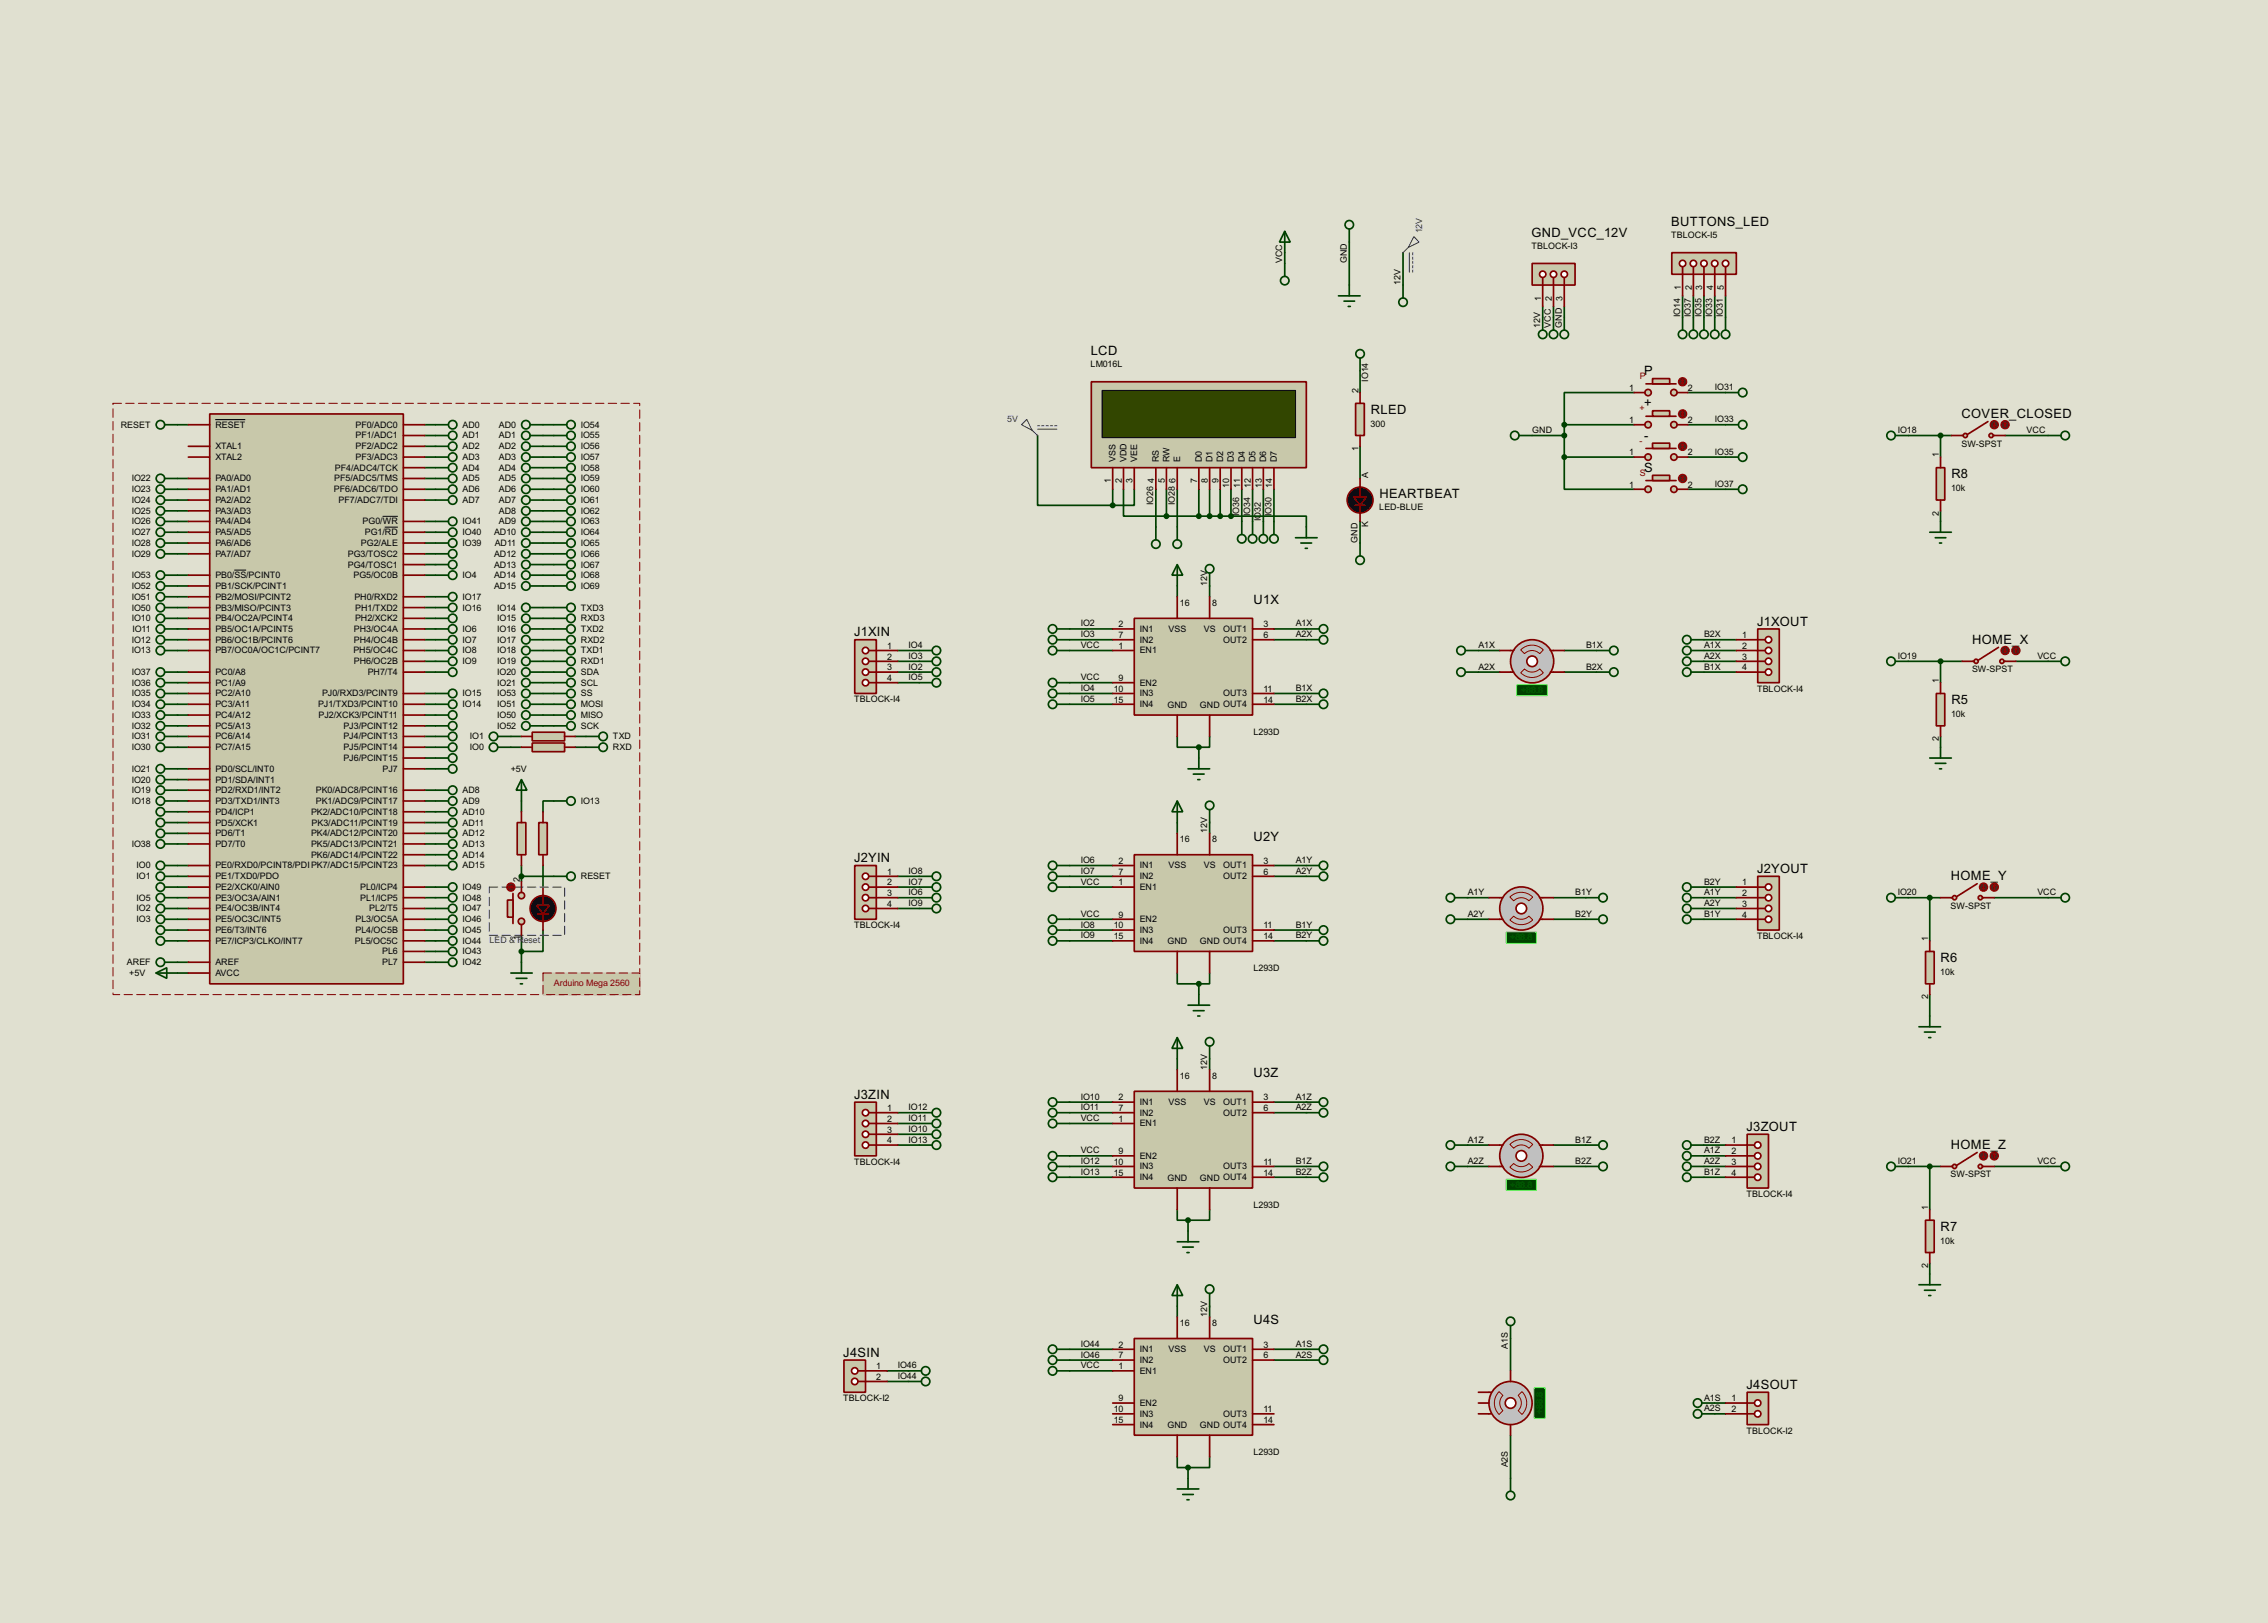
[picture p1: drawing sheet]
<svg xmlns="http://www.w3.org/2000/svg" width="536mm" height="383mm" viewBox="0 0 536 383" stroke-linecap="round" stroke-linejoin="round" font-family="sans-serif">
<defs><g id="words">
<g font-size="3.4">
<text x="394.9" y="53.4">BUTTONS_LED</text>
<text x="361.9" y="55.9">GND_VCC_12V</text>
<text x="257.7" y="83.9">LCD</text>
<text x="388.5" y="88.7">P</text>
<text x="323.9" y="97.9">RLED</text>
<text x="388.5" y="96.3">+</text>
<text x="463.5" y="98.8">COVER_CLOSED</text>
<text x="388.5" y="103.8">-</text>
<text x="388.5" y="111.5">S</text>
<text x="461.1" y="113">R8</text>
<text x="325.9" y="117.7">HEARTBEAT</text>
<text x="296.2" y="142.8">U1X</text>
<text x="415.2" y="147.8">J1XOUT</text>
<text x="201.8" y="150.3">J1XIN</text>
<text x="466" y="152.2">HOME_X</text>
<text x="461.1" y="166.4">R5</text>
<text x="201.8" y="203.7">J2YIN</text>
<text x="296.2" y="198.6">U2Y</text>
<text x="415.2" y="206.3">J2YOUT</text>
<text x="460.9" y="208">HOME_Y</text>
<text x="458.5" y="227.4">R6</text>
<text x="296.2" y="254.5">U3Z</text>
<text x="201.8" y="259.6">J3ZIN</text>
<text x="412.7" y="267.2">J3ZOUT</text>
<text x="460.9" y="271.5">HOME_Z</text>
<text x="458.5" y="290.9">R7</text>
<text x="296.2" y="312.9">U4S</text>
<text x="199.3" y="320.6">J4SIN</text>
<text x="412.7" y="328.2">J4SOUT</text>
</g>
<g font-size="2.4" fill="#0000c0">
<text x="336" y="55.2" transform="rotate(-90 336 55.2)">12V</text>
<text x="238" y="99.8">5V</text>
<text x="115.6" y="222.9">LED &amp; R</text>
<text x="123.8" y="222.9">eset</text>
</g>
<g font-size="2.4">
<text x="361.8" y="58.9">TBLOCK-I3</text>
<text x="394.8" y="56.4">TBLOCK-I5</text>
<text x="303" y="62.2" transform="rotate(-90 303 62.2)">VCC</text>
<text x="318.2" y="62.2" transform="rotate(-90 318.2 62.2)">GND</text>
<text x="330.9" y="67.4" transform="rotate(-90 330.9 67.4)">12V</text>
<text x="364.1" y="71.1" transform="rotate(-90 364.1 71.1)">1</text>
<text x="366.7" y="71.1" transform="rotate(-90 366.7 71.1)">2</text>
<text x="369.2" y="71" transform="rotate(-90 369.2 71)">3</text>
<text x="397.2" y="68.5" transform="rotate(-90 397.2 68.5)">1</text>
<text x="399.7" y="68.5" transform="rotate(-90 399.7 68.5)">2</text>
<text x="402.2" y="68.5" transform="rotate(-90 402.2 68.5)">3</text>
<text x="404.8" y="68.5" transform="rotate(-90 404.8 68.5)">4</text>
<text x="407.3" y="68.5" transform="rotate(-90 407.3 68.5)">5</text>
<text x="363.9" y="77.5" transform="rotate(-90 363.9 77.5)">12V</text>
<text x="366.5" y="77.5" transform="rotate(-90 366.5 77.5)">VCC</text>
<text x="369" y="77.5" transform="rotate(-90 369 77.5)">GND</text>
<text x="397" y="74.9" transform="rotate(-90 397 74.9)">IO14</text>
<text x="399.5" y="74.9" transform="rotate(-90 399.5 74.9)">IO37</text>
<text x="402" y="74.9" transform="rotate(-90 402 74.9)">IO35</text>
<text x="404.6" y="74.9" transform="rotate(-90 404.6 74.9)">IO33</text>
<text x="407.1" y="74.9" transform="rotate(-90 407.1 74.9)">IO31</text>
<text x="257.7" y="86.8">LM016L</text>
<text x="321" y="92.8" transform="rotate(-90 321 92.8)">2</text>
<text x="323.3" y="90.2" transform="rotate(-90 323.3 90.2)">IO14</text>
<text x="385" y="92.4">1</text>
<text x="398.8" y="92.4">2</text>
<text x="405.2" y="92.2">IO31</text>
<text x="28.5" y="101">RESET</text>
<text x="50.9" y="101">RESET</text>
<text x="84" y="101">PF0/ADC0</text>
<text x="109.3" y="101">AD0</text>
<text x="117.9" y="101">AD0</text>
<text x="137.2" y="101">IO54</text>
<text x="323.9" y="100.8">300</text>
<text x="385" y="100">1</text>
<text x="398.8" y="100">2</text>
<text x="405.2" y="99.8">IO33</text>
<text x="50.9" y="106.2">XTAL1</text>
<text x="84" y="106.2">PF2/ADC2</text>
<text x="84" y="103.6">PF1/ADC1</text>
<text x="109.3" y="103.6">AD1</text>
<text x="109.3" y="106.2">AD2</text>
<text x="117.9" y="103.6">AD1</text>
<text x="117.9" y="106.2">AD2</text>
<text x="137.2" y="103.6">IO55</text>
<text x="137.2" y="106.2">IO56</text>
<text x="321" y="106.6" transform="rotate(-90 321 106.6)">1</text>
<text x="362" y="102.3">GND</text>
<text x="385" y="107.6">1</text>
<text x="398.8" y="107.6">2</text>
<text x="405.2" y="107.4">IO35</text>
<text x="448.4" y="102.3">IO18</text>
<text x="458.1" y="108" transform="rotate(-90 458.1 108)">1</text>
<text x="463.4" y="105.5">SW-SPST</text>
<text x="478.8" y="102.3">VCC</text>
<text x="31.1" y="113.7">IO22</text>
<text x="50.9" y="108.7">XTAL2</text>
<text x="50.9" y="113.7">PA0/AD0</text>
<text x="79" y="113.7">PF5/ADC5/TMS</text>
<text x="79.1" y="111.2">PF4/ADC4/TCK</text>
<text x="84" y="108.7">PF3/ADC3</text>
<text x="109.3" y="108.7">AD3</text>
<text x="109.3" y="111.2">AD4</text>
<text x="109.3" y="113.7">AD5</text>
<text x="117.9" y="108.7">AD3</text>
<text x="117.9" y="111.2">AD4</text>
<text x="117.9" y="113.7">AD5</text>
<text x="137.2" y="108.7">IO57</text>
<text x="137.2" y="111.2">IO58</text>
<text x="137.2" y="113.7">IO59</text>
<text x="263.6" y="109.2" transform="rotate(-90 263.6 109.2)">VSS</text>
<text x="266.2" y="109.2" transform="rotate(-90 266.2 109.2)">VDD</text>
<text x="268.7" y="109.2" transform="rotate(-90 268.7 109.2)">VEE</text>
<text x="273.8" y="109.2" transform="rotate(-90 273.8 109.2)">RS</text>
<text x="276.3" y="109.2" transform="rotate(-90 276.3 109.2)">RW</text>
<text x="278.9" y="109.2" transform="rotate(-90 278.9 109.2)">E</text>
<text x="284" y="109.2" transform="rotate(-90 284 109.2)">D0</text>
<text x="286.5" y="109.2" transform="rotate(-90 286.5 109.2)">D1</text>
<text x="289" y="109.2" transform="rotate(-90 289 109.2)">D2</text>
<text x="291.6" y="109.2" transform="rotate(-90 291.6 109.2)">D3</text>
<text x="294.1" y="109.2" transform="rotate(-90 294.1 109.2)">D4</text>
<text x="296.7" y="109.2" transform="rotate(-90 296.7 109.2)">D5</text>
<text x="299.2" y="109.2" transform="rotate(-90 299.2 109.2)">D6</text>
<text x="301.7" y="109.2" transform="rotate(-90 301.7 109.2)">D7</text>
<text x="323.2" y="113" transform="rotate(-90 323.2 113)">A</text>
<text x="31.1" y="116.3">IO23</text>
<text x="31.1" y="118.9">IO24</text>
<text x="50.9" y="118.9">PA2/AD2</text>
<text x="50.9" y="116.3">PA1/AD1</text>
<text x="78.9" y="116.3">PF6/ADC6/TDO</text>
<text x="80" y="118.9">PF7/ADC7/TDI</text>
<text x="109.3" y="116.3">AD6</text>
<text x="109.3" y="118.9">AD7</text>
<text x="117.9" y="116.3">AD6</text>
<text x="117.9" y="118.9">AD7</text>
<text x="137.2" y="116.3">IO60</text>
<text x="137.2" y="118.9">IO61</text>
<text x="262.5" y="114.2" transform="rotate(-90 262.5 114.2)">1</text>
<text x="265.1" y="114.2" transform="rotate(-90 265.1 114.2)">2</text>
<text x="267.6" y="114.2" transform="rotate(-90 267.6 114.2)">3</text>
<text x="272.5" y="119.4" transform="rotate(-90 272.5 119.4)">IO26</text>
<text x="272.7" y="114.2" transform="rotate(-90 272.7 114.2)">4</text>
<text x="275.2" y="114.2" transform="rotate(-90 275.2 114.2)">5</text>
<text x="277.6" y="119.4" transform="rotate(-90 277.6 119.4)">IO28</text>
<text x="277.8" y="114.2" transform="rotate(-90 277.8 114.2)">6</text>
<text x="282.9" y="114.2" transform="rotate(-90 282.9 114.2)">7</text>
<text x="285.4" y="114.2" transform="rotate(-90 285.4 114.2)">8</text>
<text x="287.9" y="114.2" transform="rotate(-90 287.9 114.2)">9</text>
<text x="290.5" y="115.4" transform="rotate(-90 290.5 115.4)">10</text>
<text x="293" y="115.2" transform="rotate(-90 293 115.2)">11</text>
<text x="295.6" y="115.4" transform="rotate(-90 295.6 115.4)">12</text>
<text x="298.1" y="115.3" transform="rotate(-90 298.1 115.3)">13</text>
<text x="300.6" y="115.4" transform="rotate(-90 300.6 115.4)">14</text>
<text x="385" y="115.2">1</text>
<text x="398.8" y="115.2">2</text>
<text x="405.2" y="115">IO37</text>
<text x="461" y="116.1">10k</text>
<text x="31.1" y="121.4">IO25</text>
<text x="31.1" y="123.9">IO26</text>
<text x="50.9" y="123.9">PA4/AD4</text>
<text x="50.9" y="121.4">PA3/AD3</text>
<text x="85.7" y="123.9">PG0/WR</text>
<text x="109.3" y="123.9">IO41</text>
<text x="117.9" y="121.4">AD8</text>
<text x="117.9" y="123.9">AD9</text>
<text x="137.2" y="121.4">IO62</text>
<text x="137.2" y="123.9">IO63</text>
<text x="292.8" y="121.9" transform="rotate(-90 292.8 121.9)">I</text>
<text x="292.8" y="121.4" transform="rotate(-90 292.8 121.4)">O36</text>
<text x="295.4" y="121.9" transform="rotate(-90 295.4 121.9)">I</text>
<text x="295.4" y="121.4" transform="rotate(-90 295.4 121.4)">O34</text>
<text x="297.9" y="123.2" transform="rotate(-90 297.9 123.2)">IO32</text>
<text x="300.4" y="121.9" transform="rotate(-90 300.4 121.9)">I</text>
<text x="300.4" y="121.4" transform="rotate(-90 300.4 121.4)">O30</text>
<text x="323.3" y="124.6" transform="rotate(-90 323.3 124.6)">K</text>
<text x="325.9" y="120.6">LED-BLUE</text>
<text x="458.1" y="121.9" transform="rotate(-90 458.1 121.9)">2</text>
<text x="31.1" y="126.4">IO27</text>
<text x="31.1" y="131.6">IO29</text>
<text x="31.1" y="129">IO28</text>
<text x="50.9" y="131.6">PA7/AD7</text>
<text x="50.9" y="129">PA6/AD6</text>
<text x="50.9" y="126.4">PA5/AD5</text>
<text x="82.2" y="131.6">PG3/TOSC2</text>
<text x="85.3" y="129">PG2/ALE</text>
<text x="86.2" y="126.4">PG1/RD</text>
<text x="109.3" y="126.4">IO40</text>
<text x="109.3" y="129">IO39</text>
<text x="116.7" y="126.4">AD10</text>
<text x="116.7" y="131.6">AD12</text>
<text x="116.9" y="129">AD11</text>
<text x="137.2" y="126.4">IO64</text>
<text x="137.2" y="129">IO65</text>
<text x="137.2" y="131.6">IO66</text>
<text x="320.8" y="128.3" transform="rotate(-90 320.8 128.3)">GND</text>
<text x="31.1" y="136.6">IO53</text>
<text x="50.9" y="136.6">PB0/SS/PCINT0</text>
<text x="82.2" y="134.1">PG4/TOSC1</text>
<text x="83.5" y="136.6">PG5/OC0B</text>
<text x="109.3" y="136.6">IO4</text>
<text x="116.7" y="134.1">AD13</text>
<text x="116.7" y="136.6">AD14</text>
<text x="137.2" y="134.1">IO67</text>
<text x="137.2" y="136.6">IO68</text>
<text x="31.1" y="139.2">IO52</text>
<text x="31.1" y="141.7">IO51</text>
<text x="50.9" y="139.2">PB1/SCK/PCINT1</text>
<text x="50.9" y="141.7">PB2/MOSI/PCINT2</text>
<text x="83.7" y="141.7">PH0/RXD2</text>
<text x="109.3" y="141.7">IO17</text>
<text x="116.7" y="139.2">AD15</text>
<text x="137.2" y="139.2">IO69</text>
<text x="278.8" y="143.2">16</text>
<text x="285.2" y="138.5" transform="rotate(-90 285.2 138.5)">12V</text>
<text x="286.4" y="143.2">8</text>
<text x="31.1" y="144.3">IO50</text>
<text x="31.1" y="146.8">IO10</text>
<text x="31.3" y="149.3">IO11</text>
<text x="50.9" y="144.3">PB3/MISO/PCINT3</text>
<text x="50.9" y="146.8">PB4/OC2A/PCINT4</text>
<text x="50.9" y="149.3">PB5/OC1A/PCINT5</text>
<text x="83.6" y="149.3">PH3/OC4A</text>
<text x="83.9" y="146.8">PH2/XCK2</text>
<text x="83.9" y="144.3">PH1/TXD2</text>
<text x="109.3" y="144.3">IO16</text>
<text x="109.3" y="149.3">IO6</text>
<text x="117.5" y="144.3">IO14</text>
<text x="117.5" y="146.8">IO15</text>
<text x="117.5" y="149.3">IO16</text>
<text x="137.2" y="144.3">TXD3</text>
<text x="137.2" y="146.8">RXD3</text>
<text x="137.2" y="149.3">TXD2</text>
<text x="255.3" y="148">IO2</text>
<text x="264.3" y="148.2">2</text>
<text x="269.3" y="149.3">IN1</text>
<text x="276.1" y="149.3">VSS</text>
<text x="284.4" y="149.3">VS</text>
<text x="289" y="149.3">OUT1</text>
<text x="298.5" y="148.2">3</text>
<text x="306.1" y="148">A1X</text>
<text x="31.1" y="151.9">IO12</text>
<text x="31.1" y="154.4">IO13</text>
<text x="50.9" y="151.9">PB6/OC1B/PCINT6</text>
<text x="50.9" y="154.4">PB7/OC0A/OC1C/PCINT7</text>
<text x="83.5" y="154.4">PH5/OC4C</text>
<text x="83.6" y="151.9">PH4/OC4B</text>
<text x="109.3" y="151.9">IO7</text>
<text x="109.3" y="154.4">IO8</text>
<text x="117.5" y="151.9">IO17</text>
<text x="117.5" y="154.4">IO18</text>
<text x="137.2" y="151.9">RXD2</text>
<text x="137.2" y="154.4">TXD1</text>
<text x="209.6" y="153.3">1</text>
<text x="209.6" y="155.9">2</text>
<text x="214.7" y="153.1">IO4</text>
<text x="214.7" y="155.7">IO3</text>
<text x="255.3" y="150.6">IO3</text>
<text x="255.3" y="153.1">VCC</text>
<text x="264.3" y="150.8">7</text>
<text x="264.3" y="153.3">1</text>
<text x="269.3" y="151.9">IN2</text>
<text x="269.3" y="154.4">EN1</text>
<text x="289" y="151.9">OUT2</text>
<text x="298.5" y="150.8">6</text>
<text x="306.1" y="150.6">A2X</text>
<text x="349.3" y="153.1">A1X</text>
<text x="374.7" y="153.1">B1X</text>
<text x="402.6" y="150.6">B2X</text>
<text x="402.6" y="153.1">A1X</text>
<text x="402.6" y="155.7">A2X</text>
<text x="411.7" y="150.8">1</text>
<text x="411.7" y="153.3">2</text>
<text x="411.7" y="155.9">3</text>
<text x="448.4" y="155.7">IO19</text>
<text x="481.4" y="155.7">VCC</text>
<text x="31.1" y="159.5">IO37</text>
<text x="50.9" y="159.5">PC0/A8</text>
<text x="83.6" y="157">PH6/OC2B</text>
<text x="86.9" y="159.5">PH7/T4</text>
<text x="109.3" y="157">IO9</text>
<text x="117.5" y="157">IO19</text>
<text x="117.5" y="159.5">IO20</text>
<text x="137.2" y="157">RXD1</text>
<text x="137.2" y="159.5">SDA</text>
<text x="209.6" y="158.4">3</text>
<text x="209.6" y="160.9">4</text>
<text x="214.7" y="158.2">IO2</text>
<text x="214.7" y="160.7">IO5</text>
<text x="255.3" y="160.7">VCC</text>
<text x="264.3" y="160.9">9</text>
<text x="349.3" y="158.2">A2X</text>
<text x="374.7" y="158.2">B2X</text>
<text x="402.6" y="158.2">B1X</text>
<text x="411.7" y="158.4">4</text>
<text x="458.1" y="161.3" transform="rotate(-90 458.1 161.3)">1</text>
<text x="465.9" y="158.8">SW-SPST</text>
<text x="31.1" y="162">IO36</text>
<text x="31.1" y="164.6">IO35</text>
<text x="31.1" y="167.1">IO34</text>
<text x="50.9" y="162">PC1/A9</text>
<text x="50.9" y="164.6">PC2/A10</text>
<text x="50.9" y="167.1">PC3/A11</text>
<text x="75.1" y="167.1">PJ1/TXD3/PCINT10</text>
<text x="76.1" y="164.6">PJ0/RXD3/PCINT9</text>
<text x="109.3" y="164.6">IO15</text>
<text x="109.3" y="167.1">IO14</text>
<text x="117.5" y="162">IO21</text>
<text x="117.5" y="164.6">IO53</text>
<text x="117.5" y="167.1">IO51</text>
<text x="137.2" y="162">SCL</text>
<text x="137.2" y="164.6">SS</text>
<text x="137.2" y="167.1">MOSI</text>
<text x="201.8" y="166">TBLOCK-I4</text>
<text x="255.3" y="163.3">IO4</text>
<text x="255.3" y="165.8">IO5</text>
<text x="263.2" y="163.5">10</text>
<text x="263.2" y="166">15</text>
<text x="269.3" y="164.6">IN3</text>
<text x="269.3" y="167.1">IN4</text>
<text x="269.3" y="162">EN2</text>
<text x="275.8" y="167.2">GND</text>
<text x="283.5" y="167.2">GND OUT4</text>
<text x="289" y="164.6">OUT3</text>
<text x="298.5" y="163.5">11</text>
<text x="298.5" y="166">14</text>
<text x="306.1" y="163.3">B1X</text>
<text x="306.1" y="165.8">B2X</text>
<text x="415.1" y="163.4">TBLOCK-I4</text>
<text x="31.1" y="169.7">IO33</text>
<text x="31.1" y="172.2">IO32</text>
<text x="50.9" y="169.7">PC4/A12</text>
<text x="50.9" y="172.2">PC5/A13</text>
<text x="75.2" y="169.7">PJ2/XCK3/PCINT11</text>
<text x="81.1" y="172.2">PJ3/PCINT12</text>
<text x="117.5" y="169.7">IO50</text>
<text x="117.5" y="172.2">IO52</text>
<text x="137.2" y="169.7">MISO</text>
<text x="137.2" y="172.2">SCK</text>
<text x="296.2" y="173.6">L293D</text>
<text x="461" y="169.3">10k</text>
<text x="31.1" y="174.7">IO31</text>
<text x="31.1" y="177.3">IO30</text>
<text x="50.9" y="174.7">PC6/A14</text>
<text x="50.9" y="177.3">PC7/A15</text>
<text x="81.1" y="174.7">PJ4/PCINT13</text>
<text x="81.1" y="177.3">PJ5/PCINT14</text>
<text x="81.1" y="179.8">PJ6/PCINT15</text>
<text x="111" y="177.3">IO0</text>
<text x="111" y="174.7">IO1</text>
<text x="144.8" y="177.3">RXD</text>
<text x="144.8" y="174.7">TXD</text>
<text x="458.1" y="175.1" transform="rotate(-90 458.1 175.1)">2</text>
<text x="31.1" y="182.4">IO21</text>
<text x="31.1" y="184.9">IO20</text>
<text x="50.9" y="182.4">PD0/SCL/INT0</text>
<text x="50.9" y="184.9">PD1/SDA/INT1</text>
<text x="90.4" y="182.4">PJ7</text>
<text x="120.7" y="182.4">+5V</text>
<text x="31.1" y="187.4">IO19</text>
<text x="31.1" y="190">IO18</text>
<text x="50.9" y="187.4">PD2/RXD1/INT2</text>
<text x="50.9" y="190">PD3/TXD1/INT3</text>
<text x="74.6" y="190">PK1/ADC9/PCINT17</text>
<text x="74.6" y="187.4">PK0/ADC8/PCINT16</text>
<text x="109.3" y="187.4">AD8</text>
<text x="109.3" y="190">AD9</text>
<text x="137.2" y="190">IO13</text>
<text x="50.9" y="192.5">PD4/ICP1</text>
<text x="50.9" y="195.1">PD5/XCK1</text>
<text x="50.9" y="197.6">PD6/T1</text>
<text x="73.5" y="197.6">PK4/ADC12/PCINT20</text>
<text x="73.5" y="192.5">PK2/ADC10/PCINT18</text>
<text x="73.6" y="195.1">PK3/ADC11/PCINT19</text>
<text x="109.3" y="192.5">AD10</text>
<text x="109.3" y="195.1">AD11</text>
<text x="109.3" y="197.6">AD12</text>
<text x="285.2" y="196.9" transform="rotate(-90 285.2 196.9)">12V</text>
<text x="31.1" y="200.1">IO38</text>
<text x="50.9" y="200.1">PD7/T0</text>
<text x="73.5" y="202.7">PK6/ADC14/PCINT22</text>
<text x="73.5" y="200.1">PK5/ADC13/PCINT21</text>
<text x="109.3" y="200.1">AD13</text>
<text x="109.3" y="202.7">AD14</text>
<text x="255.3" y="203.9">IO6</text>
<text x="278.8" y="199">16</text>
<text x="286.4" y="199">8</text>
<text x="306.1" y="203.9">A1Y</text>
<text x="32.3" y="205.2">IO0</text>
<text x="32.3" y="207.8">IO1</text>
<text x="50.9" y="205.2">PE0/RXD0/PCINT8/PDIPK7/ADC15/PCINT23</text>
<text x="50.9" y="207.8">PE1/TXD0/PDO</text>
<text x="109.3" y="205.2">AD15</text>
<text x="122.8" y="208.3" transform="rotate(-90 122.8 208.3)">2</text>
<text x="137.2" y="207.8">RESET</text>
<text x="209.6" y="206.7">1</text>
<text x="209.6" y="209.2">2</text>
<text x="214.7" y="206.5">IO8</text>
<text x="214.7" y="209">IO7</text>
<text x="255.3" y="206.5">IO7</text>
<text x="255.3" y="209">VCC</text>
<text x="264.3" y="204.1">2</text>
<text x="264.3" y="206.7">7</text>
<text x="264.3" y="209.2">1</text>
<text x="269.3" y="205.2">IN1</text>
<text x="269.3" y="207.8">IN2</text>
<text x="276.1" y="205.2">VSS</text>
<text x="284.4" y="205.2">VS</text>
<text x="289" y="205.2">OUT1</text>
<text x="289" y="207.8">OUT2</text>
<text x="298.5" y="204.1">3</text>
<text x="298.5" y="206.7">6</text>
<text x="306.1" y="206.5">A2Y</text>
<text x="402.6" y="209">B2Y</text>
<text x="411.7" y="209.2">1</text>
<text x="32.3" y="212.8">IO5</text>
<text x="32.3" y="215.4">IO2</text>
<text x="50.9" y="210.3">PE2/XCK0/AIN0</text>
<text x="50.9" y="212.8">PE3/OC3A/AIN1</text>
<text x="50.9" y="215.4">PE4/OC3B/INT4</text>
<text x="85.1" y="210.3">PL0/ICP4</text>
<text x="85.1" y="212.8">PL1/ICP5</text>
<text x="87.2" y="215.4">PL2/T5</text>
<text x="109.3" y="210.3">IO49</text>
<text x="109.3" y="212.8">IO48</text>
<text x="109.3" y="215.4">IO47</text>
<text x="209.6" y="211.7">3</text>
<text x="209.6" y="214.3">4</text>
<text x="214.7" y="211.5">IO6</text>
<text x="214.7" y="214.1">IO9</text>
<text x="269.3" y="210.3">EN1</text>
<text x="346.8" y="211.5">A1Y</text>
<text x="372.2" y="211.5">B1Y</text>
<text x="402.6" y="211.5">A1Y</text>
<text x="402.6" y="214.1">A2Y</text>
<text x="411.7" y="211.7">2</text>
<text x="411.7" y="214.3">3</text>
<text x="448.4" y="211.5">IO20</text>
<text x="460.9" y="214.7">SW-SPST</text>
<text x="481.4" y="211.5">VCC</text>
<text x="32.3" y="217.9">IO3</text>
<text x="50.9" y="217.9">PE5/OC3C/INT5</text>
<text x="50.9" y="220.5">PE6/T3/INT6</text>
<text x="84" y="217.9">PL3/OC5A</text>
<text x="84" y="220.5">PL4/OC5B</text>
<text x="109.3" y="217.9">IO46</text>
<text x="109.3" y="220.5">IO45</text>
<text x="201.8" y="219.3">TBLOCK-I4</text>
<text x="255.3" y="216.6">VCC</text>
<text x="255.3" y="219.2">IO8</text>
<text x="255.3" y="221.7">IO9</text>
<text x="263.2" y="219.4">10</text>
<text x="263.2" y="221.9">15</text>
<text x="264.3" y="216.8">9</text>
<text x="269.3" y="220.5">IN3</text>
<text x="269.3" y="217.9">EN2</text>
<text x="289" y="220.5">OUT3</text>
<text x="298.5" y="219.4">11</text>
<text x="298.5" y="221.9">14</text>
<text x="306.1" y="219.2">B1Y</text>
<text x="306.1" y="221.7">B2Y</text>
<text x="346.8" y="216.6">A2Y</text>
<text x="372.2" y="216.6">B2Y</text>
<text x="402.6" y="216.6">B1Y</text>
<text x="411.7" y="216.8">4</text>
<text x="415.1" y="221.9">TBLOCK-I4</text>
<text x="50.9" y="223">PE7/ICP3/CLKO/INT7</text>
<text x="83.8" y="223">PL5/OC5C</text>
<text x="90.3" y="225.5">PL6</text>
<text x="109.3" y="223">IO44</text>
<text x="109.3" y="225.5">IO43</text>
<text x="122.8" y="222.2" transform="rotate(-90 122.8 222.2)">1</text>
<text x="269.3" y="223">IN4</text>
<text x="275.8" y="223.2">GND</text>
<text x="283.5" y="223.2">GND OUT4</text>
<text x="455.6" y="222.3" transform="rotate(-90 455.6 222.3)">1</text>
<text x="30" y="228.1">AREF</text>
<text x="30.6" y="230.6">+5V</text>
<text x="50.9" y="228.1">AREF</text>
<text x="50.9" y="230.6">AVCC</text>
<text x="90.3" y="228.1">PL7</text>
<text x="109.3" y="228.1">IO42</text>
<text x="296.2" y="229.5">L293D</text>
<text x="458.5" y="230.4">10k</text>
<text x="455.6" y="236.2" transform="rotate(-90 455.6 236.2)">2</text>
<text x="278.8" y="254.9">16</text>
<text x="285.2" y="252.8" transform="rotate(-90 285.2 252.8)">12V</text>
<text x="286.4" y="254.9">8</text>
<text x="209.6" y="262.5">1</text>
<text x="214.7" y="262.3">IO12</text>
<text x="255.3" y="259.8">IO10</text>
<text x="255.3" y="262.3">IO11</text>
<text x="264.3" y="260">2</text>
<text x="264.3" y="262.5">7</text>
<text x="269.3" y="261.1">IN1</text>
<text x="269.3" y="263.6">IN2</text>
<text x="276.1" y="261">VSS</text>
<text x="284.4" y="261">VS</text>
<text x="289" y="261.1">OUT1</text>
<text x="289" y="263.6">OUT2</text>
<text x="298.5" y="260">3</text>
<text x="298.5" y="262.5">6</text>
<text x="306.1" y="259.8">A1Z</text>
<text x="306.1" y="262.3">A2Z</text>
<text x="209.6" y="265.1">2</text>
<text x="209.6" y="267.6">3</text>
<text x="214.7" y="264.9">IO11</text>
<text x="214.7" y="267.4">IO10</text>
<text x="214.7" y="270">IO13</text>
<text x="255.3" y="264.9">VCC</text>
<text x="264.3" y="265.1">1</text>
<text x="269.3" y="266.2">EN1</text>
<text x="346.8" y="270">A1Z</text>
<text x="372.2" y="270">B1Z</text>
<text x="402.6" y="270">B2Z</text>
<text x="201.8" y="275.2">TBLOCK-I4</text>
<text x="209.6" y="270.2">4</text>
<text x="255.3" y="272.5">VCC</text>
<text x="255.3" y="275">IO12</text>
<text x="263.2" y="275.2">10</text>
<text x="264.3" y="272.7">9</text>
<text x="269.3" y="273.8">EN2</text>
<text x="298.5" y="275.2">11</text>
<text x="306.1" y="275">B1Z</text>
<text x="346.8" y="275">A2Z</text>
<text x="372.2" y="275">B2Z</text>
<text x="402.6" y="272.5">A1Z</text>
<text x="402.6" y="275">A2Z</text>
<text x="409.1" y="270.2">1</text>
<text x="409.1" y="272.7">2</text>
<text x="409.1" y="275.2">3</text>
<text x="448.4" y="275">IO21</text>
<text x="481.4" y="275">VCC</text>
<text x="255.3" y="277.6">IO13</text>
<text x="263.2" y="277.8">15</text>
<text x="269.3" y="276.3">IN3</text>
<text x="269.3" y="278.9">IN4</text>
<text x="275.8" y="279.1">GND</text>
<text x="283.5" y="279.1">GND OUT4</text>
<text x="289" y="276.3">OUT3</text>
<text x="298.5" y="277.8">14</text>
<text x="306.1" y="277.6">B2Z</text>
<text x="402.6" y="277.6">B1Z</text>
<text x="409.1" y="277.8">4</text>
<text x="460.9" y="278.2">SW-SPST</text>
<text x="296.2" y="285.4">L293D</text>
<text x="412.6" y="282.8">TBLOCK-I4</text>
<text x="455.6" y="285.8" transform="rotate(-90 455.6 285.8)">1</text>
<text x="458.5" y="293.9">10k</text>
<text x="455.6" y="299.7" transform="rotate(-90 455.6 299.7)">2</text>
<text x="285.2" y="311.2" transform="rotate(-90 285.2 311.2)">12V</text>
<text x="278.8" y="313.3">16</text>
<text x="286.4" y="313.3">8</text>
<text x="207.1" y="323.5">1</text>
<text x="212.1" y="323.3">IO46</text>
<text x="255.3" y="318.2">IO44</text>
<text x="255.3" y="320.8">IO46</text>
<text x="255.3" y="323.3">VCC</text>
<text x="264.3" y="318.4">2</text>
<text x="264.3" y="321">7</text>
<text x="264.3" y="323.5">1</text>
<text x="269.3" y="319.5">IN1</text>
<text x="269.3" y="322.1">IN2</text>
<text x="276.1" y="319.5">VSS</text>
<text x="284.4" y="319.5">VS</text>
<text x="289" y="319.5">OUT1</text>
<text x="289" y="322.1">OUT2</text>
<text x="298.5" y="318.4">3</text>
<text x="298.5" y="321">6</text>
<text x="306.1" y="318.2">A1S</text>
<text x="306.1" y="320.8">A2S</text>
<text x="356.3" y="318.8" transform="rotate(-90 356.3 318.8)">A1S</text>
<text x="207.1" y="326">2</text>
<text x="212.1" y="325.8">IO44</text>
<text x="269.3" y="324.6">EN1</text>
<text x="199.2" y="331.1">TBLOCK-I2</text>
<text x="263.2" y="333.7">10</text>
<text x="264.3" y="331.1">9</text>
<text x="269.3" y="334.8">IN3</text>
<text x="269.3" y="332.2">EN2</text>
<text x="289" y="334.8">OUT3</text>
<text x="298.5" y="333.7">11</text>
<text x="402.6" y="330.9">A1S</text>
<text x="402.6" y="333.5">A2S</text>
<text x="409.1" y="331.1">1</text>
<text x="409.1" y="333.7">2</text>
<text x="263.2" y="336.2">15</text>
<text x="269.3" y="337.3">IN4</text>
<text x="275.8" y="337.5">GND</text>
<text x="283.5" y="337.5">GND OUT4</text>
<text x="298.5" y="336.2">14</text>
<text x="412.6" y="338.7">TBLOCK-I2</text>
<text x="296.2" y="343.8">L293D</text>
<text x="356.3" y="346.7" transform="rotate(-90 356.3 346.7)">A2S</text>
</g>
<g font-size="2.4" fill="#800000">
<text x="387.4" y="89.6">P</text>
<text x="387.4" y="97.2">+</text>
<text x="387.4" y="104.8">-</text>
<text x="387.4" y="112.4">S</text>
<text x="130.9" y="233.1">Arduino Mega 2560</text>
</g>
<g font-size="2.4" fill="#008000">
<text x="359.4" y="163.8">+88.8</text>
<text x="356.9" y="222.2">+88.8</text>
<text x="356.9" y="280.7">+88.8</text>
<text x="364.5" y="334.1" transform="rotate(-90 364.5 334.1)">+88.8</text>
</g>
</g></defs>
<path d="M0 0h535.9v383.5h-535.9z" fill="#e0e0d0"/>
<g fill="none" stroke="#004000" stroke-width=".4">
<path d="M303.6 59.7v2.6M318.8 57.2v10.2M331.5 59.7v7.7M364.5 72.4v2.6M367.1 72.4v2.6M369.6 72.4v2.6M397.6 69.9v5.1M400.1 69.9v5.1M402.6 69.9v5.1M405.2 69.9v5.1M407.7 69.9v5.1M321.4 87.7v5.1"/>
<path d="M386.1 92.8h-16.5v7.6M398.8 92.8h8.9M42 100.4h2.5M42 113.1h2.5M42 115.6h2.5M42 118.2h2.5M100.4 100.4h2.5M100.4 113.1h2.5M100.4 115.6h2.5M100.4 118.2h2.5M100.4 102.9h2.5M100.4 105.5h2.5"/>
<path d="M100.4 108h2.5M100.4 110.5h2.5M128.3 100.4h2.6M128.3 113.1h2.6M128.3 115.6h2.6M128.3 118.2h2.6M128.3 102.9h2.6M128.3 105.5h2.6M128.3 108h2.6M128.3 110.5h2.6M245.2 102.9v16.5h17.7M262.9 115.6v3.8"/>
<path d="M265.5 115.6v6.4h10.1M268 115.6v3.8h-5.1M273.1 115.6v8.9M275.6 115.6v6.4M278.2 115.6v8.9M283.3 115.6v6.4M285.8 115.6v6.4M288.3 115.6v6.4M290.9 115.6v6.4M293.4 115.6v7.6M296 115.6v7.6M298.5 115.6v7.6"/>
<path d="M301 115.6v7.6M321.4 105.5v7.6M362 102.9h7.6M369.6 108v7.6h16.5M369.6 100.4h16.5M369.6 108h16.5M369.6 100.4v7.6M398.8 100.4h8.9M398.8 115.6h8.9M398.8 108h8.9M450.9 102.9h10.2M458.5 102.9v5.1"/>
<path d="M473.8 102.9h10.1M42 120.7h2.5M42 123.2h2.5M42 125.8h2.5M42 130.9h2.5M42 128.3h2.5M42 135.9h2.5M42 138.5h2.5M100.4 123.2h2.5M100.4 125.8h2.5M100.4 130.9h2.5M100.4 128.3h2.5"/>
<path d="M100.4 135.9h2.5M100.4 133.4h2.5M128.3 120.7h2.6M128.3 123.2h2.6M128.3 125.8h2.6M128.3 130.9h2.6M128.3 128.3h2.6M128.3 135.9h2.6M128.3 138.5h2.6M128.3 133.4h2.6M275.6 122h15.3M278.2 138.5v2.5"/>
<path d="M285.8 138.5v2.5M290.9 122h17.8v2.5M321.4 123.2v5.1M458.5 120.7v2.5M42 141h2.5M42 143.6h2.5M42 146.1h2.5M42 148.6h2.5M42 151.2h2.5M42 153.7h2.5M42 158.8h2.5M100.4 141h2.5"/>
<path d="M100.4 143.6h2.5M100.4 146.1h2.5M100.4 148.6h2.5M100.4 151.2h2.5M100.4 153.7h2.5M100.4 158.8h2.5M100.4 156.3h2.5M128.3 143.6h2.6M128.3 146.1h2.6M128.3 148.6h2.6M128.3 151.2h2.6M128.3 153.7h2.6"/>
<path d="M128.3 158.8h2.6M128.3 156.3h2.6M212.1 153.7h5.1M212.1 158.8h5.1M212.1 156.3h5.1M252.8 148.6h10.1M252.8 151.2h10.1M252.8 153.7h10.1M301 148.6h7.7M301 151.2h7.7M349.3 153.7h5.1M349.3 158.8h5.1"/>
<path d="M369.6 153.7h7.6M369.6 158.8h7.6M402.6 151.2h7.7M402.6 153.7h7.7M402.6 158.8h7.7M402.6 156.3h7.7M450.9 156.3h12.7M458.5 156.3v5M476.3 156.3h7.6M42 176.6h2.5M42 174h2.5M42 161.3h2.5"/>
<path d="M42 163.9h2.5M42 166.4h2.5M42 169h2.5M42 171.5h2.5M100.4 176.6h2.5M100.4 174h2.5M100.4 163.9h2.5M100.4 166.4h2.5M100.4 169h2.5M100.4 171.5h2.5M100.4 179.1h2.5M120.7 176.6h2.5"/>
<path d="M120.7 174h2.5M128.3 161.3h2.6M128.3 163.9h2.6M128.3 166.4h2.6M128.3 169h2.6M128.3 171.5h2.6M135.9 176.6h2.6M135.9 174h2.6M212.1 161.3h5.1M252.8 161.3h10.1M252.8 163.9h10.1M252.8 166.4h10.1"/>
<path d="M278.2 174v2.6h5.1M283.3 176.6v2.5M285.8 174v2.6h-2.5M301 163.9h7.7M301 166.4h7.7M458.5 174v2.6M42 181.7h2.5M42 184.2h2.5M42 186.7h2.5M42 189.3h2.5M42 191.8h2.5M42 194.4h2.5"/>
<path d="M42 196.9h2.5M42 199.4h2.5M100.4 181.7h2.5M100.4 186.7h2.5M100.4 189.3h2.5M100.4 191.8h2.5M100.4 194.4h2.5M100.4 196.9h2.5M100.4 199.4h2.5M123.2 189.3v2.5M130.9 189.3h-2.6v2.5M278.2 194.4v2.5"/>
<path d="M285.8 194.4v2.5M42 204.5h2.5M42 207.1h2.5M42 209.6h2.5M42 212.1h2.5M42 214.7h2.5M42 217.2h2.5M42 219.8h2.5M100.4 204.5h2.5M100.4 209.6h2.5M100.4 212.1h2.5M100.4 214.7h2.5"/>
<path d="M100.4 217.2h2.5M100.4 219.8h2.5M100.4 202h2.5M123.2 207.1h7.7M123.2 204.5v3.8M128.3 219.8v5h-5.1M128.3 204.5v5.1M212.1 207.1h5.1M212.1 209.6h5.1M212.1 212.1h5.1M212.1 214.7h5.1M252.8 204.5h10.1"/>
<path d="M252.8 207.1h10.1M252.8 209.6h10.1M252.8 217.2h10.1M252.8 219.8h10.1M301 204.5h7.7M301 207.1h7.7M301 219.8h7.7M346.8 212.1h5M346.8 217.2h5M367.1 212.1h7.6M367.1 217.2h7.6M402.6 209.6h7.7"/>
<path d="M402.6 212.1h7.7M402.6 214.7h7.7M402.6 217.2h7.7M450.9 212.1h7.6M456 212.1v10.2M471.2 212.1h12.7M42 222.3h2.5M42 227.4h2.5M42 229.9h2.5M100.4 222.3h2.5M100.4 227.4h2.5M100.4 224.8h2.5"/>
<path d="M123.2 221v6.4M252.8 222.3h10.1M278.2 229.9v2.6h5.1M283.3 232.5v2.5M285.8 229.9v2.6h-2.5M301 222.3h7.7M456 235v5.1M278.2 250.2v2.6M285.8 250.2v2.6M212.1 262.9h5.1M212.1 265.5h5.1M212.1 270.6h5.1"/>
<path d="M212.1 268h5.1M252.8 260.4h10.1M252.8 262.9h10.1M252.8 265.5h10.1M252.8 273.1h10.1M252.8 275.6h10.1M252.8 278.2h10.1M301 260.4h7.7M301 262.9h7.7M301 275.6h7.7M301 278.2h7.7M346.8 275.6h5"/>
<path d="M346.8 270.6h5M367.1 275.6h7.6M367.1 270.6h7.6M402.6 273.1h5.1M402.6 275.6h5.1M402.6 278.2h5.1M402.6 270.6h5.1M450.9 275.6h7.6M456 275.6v10.2M471.2 275.6h12.7M278.2 285.8v2.5h2.5M280.7 288.3v2.6"/>
<path d="M285.8 285.8v2.5h-5.1M456 298.5v2.5M252.8 318.8h10.1M278.2 308.7v2.5M285.8 308.7v2.5M301 318.8h7.7M356.9 316.3v7.6M209.6 323.9h5.1M209.6 326.4h5.1M252.8 321.4h10.1M252.8 323.9h10.1M301 321.4h7.7"/>
<path d="M356.9 339.1v10.2M405.2 331.5h2.5M405.2 334.1h2.5M278.2 344.2v2.6h2.5M280.7 346.8v2.5M285.8 344.2v2.6h-5.1"/>
</g>
<path d="M125.8 175.6h7.6v2h-7.6z" fill="#c8c8aa" stroke="#800000" stroke-width=".4"/>
<path d="M123.2 176.6h2.6M133.4 176.6h2.5" fill="none" stroke="#800000" stroke-width=".4"/>
<path d="M125.8 173h7.6v2.1h-7.6z" fill="#c8c8aa" stroke="#800000" stroke-width=".4"/>
<path d="M123.2 174h2.6M133.4 174h2.5" fill="none" stroke="#800000" stroke-width=".4"/>
<g fill="none" stroke="#004000" stroke-width=".4">
<path d="M117.7 176.6h3M117.7 174h3M138.5 176.6h3M138.5 174h3"/>
<circle cx="116.6" cy="174" r="1"/>
<circle cx="116.6" cy="176.6" r="1"/>
<circle cx="142.5" cy="174" r="1"/>
<circle cx="142.5" cy="176.6" r="1"/>
</g>
<path d="M26.7 95.3h124.5v139.7h-124.5z" fill="none" stroke="#e0e0d0" stroke-width=".24"/>
<path d="M26.7 95.3h124.5v139.7h-124.5z" fill="none" stroke="#800000" stroke-width=".24" stroke-dasharray="2 1"/>
<g fill="#c8c8aa">
<path d="M128.3 229.9h22.9v5.1h-22.9z" fill-rule="evenodd"/>
<path d="M128.3 229.9h22.9v5.1h-22.9z" fill-rule="evenodd"/>
</g>
<path d="M128.3 229.9h22.9v5.1h-22.9z" fill="none" stroke="#c8c8aa" stroke-width=".24"/>
<path d="M128.3 229.9h22.9v5.1h-22.9z" fill="none" stroke="#800000" stroke-width=".24" stroke-dasharray="2 1"/>
<path d="M49.6 97.8h45.7v134.7h-45.7z" fill="#c8c8aa" stroke="#800000" stroke-width=".4"/>
<g fill="none" stroke="#800000" stroke-width=".4">
<path d="M44.5 100.4h5.1M44.5 108h5.1M44.5 105.5h5.1M44.5 118.2h5.1M44.5 115.6h5.1M44.5 113.1h5.1M95.3 100.4h5.1M95.3 108h5.1M95.3 105.5h5.1M95.3 118.2h5.1M95.3 115.6h5.1M95.3 113.1h5.1"/>
<path d="M95.3 110.5h5.1M95.3 102.9h5.1M44.5 135.9h5.1M44.5 138.5h5.1M44.5 130.9h5.1M44.5 123.2h5.1M44.5 125.8h5.1M44.5 128.3h5.1M44.5 120.7h5.1M95.3 135.9h5.1M95.3 130.9h5.1M95.3 133.4h5.1"/>
<path d="M95.3 123.2h5.1M95.3 125.8h5.1M95.3 128.3h5.1M44.5 141h5.1M44.5 143.6h5.1M44.5 146.1h5.1M44.5 148.6h5.1M44.5 151.2h5.1M44.5 153.7h5.1M44.5 158.8h5.1M95.3 141h5.1M95.3 143.6h5.1"/>
<path d="M95.3 146.1h5.1M95.3 148.6h5.1M95.3 151.2h5.1M95.3 153.7h5.1M95.3 156.3h5.1M95.3 158.8h5.1M44.5 161.3h5.1M44.5 163.9h5.1M44.5 166.4h5.1M44.5 169h5.1M44.5 171.5h5.1M44.5 174h5.1"/>
<path d="M44.5 176.6h5.1M95.3 163.9h5.1M95.3 166.4h5.1M95.3 169h5.1M95.3 171.5h5.1M95.3 174h5.1M95.3 176.6h5.1M95.3 179.1h5.1M44.5 181.7h5.1M44.5 184.2h5.1M44.5 186.7h5.1M44.5 189.3h5.1"/>
<path d="M44.5 191.8h5.1M44.5 194.4h5.1M44.5 196.9h5.1M44.5 199.4h5.1M95.3 181.7h5.1M95.3 186.7h5.1M95.3 189.3h5.1M95.3 191.8h5.1M95.3 194.4h5.1M95.3 196.9h5.1M95.3 199.4h5.1M44.5 204.5h5.1"/>
<path d="M44.5 207.1h5.1M44.5 209.6h5.1M44.5 212.1h5.1M44.5 214.7h5.1M44.5 217.2h5.1M44.5 219.8h5.1M95.3 204.5h5.1M95.3 209.6h5.1M95.3 212.1h5.1M95.3 214.7h5.1M95.3 217.2h5.1M95.3 219.8h5.1"/>
<path d="M95.3 202h5.1M44.5 222.3h5.1M44.5 227.4h5.1M44.5 229.9h5.1M95.3 222.3h5.1M95.3 224.8h5.1M95.3 227.4h5.1"/>
</g>
<path d="M50.9 99.2h7.1M55.4 134.7h2.8M90.4 122h3.6M90.9 124.6h3.1" fill="none" stroke="#000" stroke-width=".24"/>
<g fill="none" stroke="#004000" stroke-width=".4">
<path d="M38.9 100.4h3.1M38.9 113.1h3.1M38.9 115.6h3.1M38.9 118.2h3.1M102.9 100.4h3.1M102.9 113.1h3.1M102.9 115.6h3.1M102.9 118.2h3.1M102.9 102.9h3.1M102.9 105.5h3.1M102.9 108h3.1M102.9 110.5h3.1"/>
<path d="M38.9 120.7h3.1M38.9 123.2h3.1M38.9 125.8h3.1M38.9 130.9h3.1M38.9 128.3h3.1M38.9 135.9h3.1M38.9 138.5h3.1M102.9 123.2h3.1M102.9 125.8h3.1M102.9 130.9h3.1M102.9 128.3h3.1M102.9 135.9h3.1"/>
<path d="M102.9 133.4h3.1M38.9 141h3.1M38.9 143.6h3.1M38.9 146.1h3.1M38.9 148.6h3.1M38.9 151.2h3.1M38.9 153.7h3.1M38.9 158.8h3.1M102.9 141h3.1M102.9 143.6h3.1M102.9 146.1h3.1M102.9 148.6h3.1"/>
<path d="M102.9 151.2h3.1M102.9 153.7h3.1M102.9 158.8h3.1M102.9 156.3h3.1M38.9 161.3h3.1M38.9 163.9h3.1M38.9 166.4h3.1M38.9 169h3.1M38.9 171.5h3.1M38.9 174h3.1M38.9 176.6h3.1M102.9 163.9h3.1"/>
<path d="M102.9 166.4h3.1M102.9 169h3.1M102.9 171.5h3.1M102.9 174h3.1M102.9 176.6h3.1M102.9 179.1h3.1M38.9 181.7h3.1M38.9 184.2h3.1M38.9 186.7h3.1M38.9 189.3h3.1M38.9 191.8h3.1M38.9 194.4h3.1"/>
<path d="M38.9 196.9h3.1M38.9 199.4h3.1M102.9 181.7h3.1M102.9 186.7h3.1M102.9 189.3h3.1M102.9 191.8h3.1M102.9 194.4h3.1M102.9 196.9h3.1M102.9 199.4h3.1M38.9 204.5h3.1M38.9 207.1h3.1M38.9 209.6h3.1"/>
<path d="M38.9 212.1h3.1M38.9 214.7h3.1M38.9 217.2h3.1M38.9 219.8h3.1M102.9 204.5h3.1M102.9 209.6h3.1M102.9 212.1h3.1M102.9 214.7h3.1M102.9 217.2h3.1M102.9 219.8h3.1M102.9 202h3.1M36.9 229.9l2.5-1.2v2.5z"/>
<path d="M36.9 229.9h5.1M38.9 222.3h3.1M38.9 227.4h3.1M102.9 222.3h3.1M102.9 227.4h3.1M102.9 224.8h3.1"/>
<circle cx="37.9" cy="118.2" r="1"/>
<circle cx="37.9" cy="113.1" r="1"/>
<circle cx="37.9" cy="115.6" r="1"/>
<circle cx="37.9" cy="100.4" r="1"/>
<circle cx="106.9" cy="100.4" r="1"/>
<circle cx="106.9" cy="118.2" r="1"/>
<circle cx="106.9" cy="113.1" r="1"/>
<circle cx="106.9" cy="108" r="1"/>
<circle cx="106.9" cy="110.5" r="1"/>
<circle cx="106.9" cy="115.6" r="1"/>
<circle cx="106.9" cy="102.9" r="1"/>
<circle cx="106.9" cy="105.5" r="1"/>
<circle cx="37.9" cy="120.7" r="1"/>
<circle cx="37.9" cy="125.8" r="1"/>
<circle cx="37.9" cy="135.9" r="1"/>
<circle cx="37.9" cy="138.5" r="1"/>
<circle cx="37.9" cy="123.2" r="1"/>
<circle cx="37.9" cy="128.3" r="1"/>
<circle cx="37.9" cy="130.9" r="1"/>
<circle cx="106.9" cy="130.9" r="1"/>
<circle cx="106.9" cy="133.4" r="1"/>
<circle cx="106.9" cy="123.2" r="1"/>
<circle cx="106.9" cy="125.8" r="1"/>
<circle cx="106.9" cy="135.9" r="1"/>
<circle cx="106.9" cy="128.3" r="1"/>
<circle cx="37.9" cy="153.7" r="1"/>
<circle cx="37.9" cy="143.6" r="1"/>
<circle cx="37.9" cy="158.8" r="1"/>
<circle cx="37.9" cy="146.1" r="1"/>
<circle cx="37.9" cy="148.6" r="1"/>
<circle cx="37.9" cy="141" r="1"/>
<circle cx="37.9" cy="151.2" r="1"/>
<circle cx="106.9" cy="153.7" r="1"/>
<circle cx="106.9" cy="143.6" r="1"/>
<circle cx="106.9" cy="158.8" r="1"/>
<circle cx="106.9" cy="148.6" r="1"/>
<circle cx="106.9" cy="146.1" r="1"/>
<circle cx="106.9" cy="151.2" r="1"/>
<circle cx="106.9" cy="141" r="1"/>
<circle cx="106.9" cy="156.3" r="1"/>
<circle cx="37.9" cy="171.5" r="1"/>
<circle cx="37.9" cy="174" r="1"/>
<circle cx="37.9" cy="163.9" r="1"/>
<circle cx="37.9" cy="176.6" r="1"/>
<circle cx="37.9" cy="161.3" r="1"/>
<circle cx="37.9" cy="166.4" r="1"/>
<circle cx="37.9" cy="169" r="1"/>
<circle cx="106.9" cy="171.5" r="1"/>
<circle cx="106.9" cy="163.9" r="1"/>
<circle cx="106.9" cy="179.1" r="1"/>
<circle cx="106.9" cy="174" r="1"/>
<circle cx="106.9" cy="166.4" r="1"/>
<circle cx="106.9" cy="169" r="1"/>
<circle cx="106.9" cy="176.6" r="1"/>
<circle cx="37.9" cy="184.2" r="1"/>
<circle cx="37.9" cy="199.4" r="1"/>
<circle cx="37.9" cy="186.7" r="1"/>
<circle cx="37.9" cy="191.8" r="1"/>
<circle cx="37.9" cy="181.7" r="1"/>
<circle cx="37.9" cy="196.9" r="1"/>
<circle cx="37.9" cy="194.4" r="1"/>
<circle cx="37.9" cy="189.3" r="1"/>
<circle cx="106.9" cy="191.8" r="1"/>
<circle cx="106.9" cy="189.3" r="1"/>
<circle cx="106.9" cy="181.7" r="1"/>
<circle cx="106.9" cy="186.7" r="1"/>
<circle cx="106.9" cy="194.4" r="1"/>
<circle cx="106.9" cy="199.4" r="1"/>
<circle cx="106.9" cy="196.9" r="1"/>
<circle cx="37.9" cy="207.1" r="1"/>
<circle cx="37.9" cy="212.1" r="1"/>
<circle cx="37.9" cy="209.6" r="1"/>
<circle cx="37.9" cy="217.2" r="1"/>
<circle cx="37.9" cy="219.8" r="1"/>
<circle cx="37.9" cy="214.7" r="1"/>
<circle cx="37.9" cy="204.5" r="1"/>
<circle cx="106.9" cy="219.8" r="1"/>
<circle cx="106.9" cy="212.1" r="1"/>
<circle cx="106.9" cy="209.6" r="1"/>
<circle cx="106.9" cy="217.2" r="1"/>
<circle cx="106.9" cy="214.7" r="1"/>
<circle cx="106.9" cy="204.5" r="1"/>
<circle cx="106.9" cy="202" r="1"/>
<circle cx="37.9" cy="227.4" r="1"/>
<circle cx="37.9" cy="222.3" r="1"/>
<circle cx="106.9" cy="227.4" r="1"/>
<circle cx="106.9" cy="224.8" r="1"/>
<circle cx="106.9" cy="222.3" r="1"/>
</g>
<path d="M122.2 194.4h2.1v7.6h-2.1z" fill="#c8c8aa" stroke="#800000" stroke-width=".4"/>
<path d="M123.2 191.8v2.6M123.2 202v2.5M127.1 216h2.5M128.3 209.6v4.3M128.3 216v3.8" fill="none" stroke="#800000" stroke-width=".4"/>
<path d="M123.2 184.2l1.3 2.5h-2.5zM123.2 184.2v5.1" fill="none" stroke="#004000" stroke-width=".4"/>
<g fill="#000" stroke="#800000" stroke-width=".4">
<path d="M126.8 213.9h3l-1.5 2.1z"/>
<circle cx="128.3" cy="214.7" r="3.1"/>
</g>
<path d="M127.3 194.4h2v7.6h-2z" fill="#c8c8aa" stroke="#800000" stroke-width=".4"/>
<path d="M128.3 191.8v2.6M128.3 202v2.5" fill="none" stroke="#800000" stroke-width=".4"/>
<path d="M120.7 229.9h5.1M122 231.2h2.5M123 232.5h.5M123.2 227.4v2.5" fill="none" stroke="#004000" stroke-width=".4"/>
<path d="M115.6 209.6h17.8v11.4h-17.8z" fill="none" stroke="#e0e0d0" stroke-width=".24"/>
<path d="M115.6 209.6h17.8v11.4h-17.8z" fill="none" stroke="#0000c0" stroke-width=".24" stroke-dasharray="2 1"/>
<g fill="#c8c8aa" stroke="#800000" stroke-width=".4">
<circle cx="123.2" cy="211.6" r=".75"/>
<circle cx="123.2" cy="217.7" r=".75"/>
</g>
<path d="M121.2 211.1v7.1" fill="none" stroke="#800000" stroke-width=".4"/>
<path d="M119.9 212.7h1.3v4h-1.3z" fill="#c8c8aa" stroke="#800000" stroke-width=".4"/>
<path d="M123.2 208.3v2.6M123.2 218.5v2.5" fill="none" stroke="#800000" stroke-width=".4"/>
<circle cx="120.7" cy="209.6" r="1" fill="#400000" stroke="#f00" stroke-width=".24"/>
<path d="M120.2 209.6h1M120.2 209.6l.3 .3M120.5 209.4l-.3 .2M121 209.4l.2 .2M121.2 209.6l-.2 .3" fill="none" stroke="#f00" stroke-width=".24"/>
<g fill="none" stroke="#004000" stroke-width=".4">
<path d="M125.3 100.4h3M125.3 102.9h3M125.3 105.5h3M125.3 108h3M125.3 110.5h3M125.3 113.1h3M125.3 115.6h3M125.3 118.2h3M130.9 100.4h3M130.9 102.9h3M130.9 105.5h3M130.9 108h3"/>
<path d="M130.9 110.5h3M130.9 113.1h3M130.9 115.6h3M130.9 118.2h3M125.3 120.7h3M125.3 123.2h3M125.3 125.8h3M125.3 128.3h3M125.3 130.9h3M125.3 133.4h3M125.3 135.9h3M125.3 138.5h3"/>
<path d="M130.9 120.7h3M130.9 123.2h3M130.9 125.8h3M130.9 128.3h3M130.9 130.9h3M130.9 133.4h3M130.9 135.9h3M130.9 138.5h3M125.3 143.6h3M125.3 146.1h3M125.3 148.6h3M125.3 151.2h3"/>
<path d="M125.3 153.7h3M125.3 156.3h3M125.3 158.8h3M130.9 143.6h3M130.9 146.1h3M130.9 148.6h3M130.9 151.2h3M130.9 153.7h3M130.9 156.3h3M130.9 158.8h3M125.3 161.3h3M125.3 163.9h3"/>
<path d="M125.3 166.4h3M125.3 169h3M125.3 171.5h3M130.9 161.3h3M130.9 163.9h3M130.9 166.4h3M130.9 169h3M130.9 171.5h3M130.9 189.3h3M130.9 207.1h3"/>
<circle cx="124.2" cy="108" r="1"/>
<circle cx="124.2" cy="100.4" r="1"/>
<circle cx="124.2" cy="102.9" r="1"/>
<circle cx="124.2" cy="118.2" r="1"/>
<circle cx="124.2" cy="110.5" r="1"/>
<circle cx="124.2" cy="105.5" r="1"/>
<circle cx="124.2" cy="113.1" r="1"/>
<circle cx="124.2" cy="115.6" r="1"/>
<circle cx="134.9" cy="108" r="1"/>
<circle cx="134.9" cy="118.2" r="1"/>
<circle cx="134.9" cy="102.9" r="1"/>
<circle cx="134.9" cy="113.1" r="1"/>
<circle cx="134.9" cy="105.5" r="1"/>
<circle cx="134.9" cy="110.5" r="1"/>
<circle cx="134.9" cy="100.4" r="1"/>
<circle cx="134.9" cy="115.6" r="1"/>
<circle cx="124.2" cy="133.4" r="1"/>
<circle cx="124.2" cy="130.9" r="1"/>
<circle cx="124.2" cy="123.2" r="1"/>
<circle cx="124.2" cy="125.8" r="1"/>
<circle cx="124.2" cy="138.5" r="1"/>
<circle cx="124.2" cy="120.7" r="1"/>
<circle cx="124.2" cy="135.9" r="1"/>
<circle cx="124.2" cy="128.3" r="1"/>
<circle cx="134.9" cy="123.2" r="1"/>
<circle cx="134.9" cy="128.3" r="1"/>
<circle cx="134.9" cy="138.5" r="1"/>
<circle cx="134.9" cy="125.8" r="1"/>
<circle cx="134.9" cy="120.7" r="1"/>
<circle cx="134.9" cy="133.4" r="1"/>
<circle cx="134.9" cy="135.9" r="1"/>
<circle cx="134.9" cy="130.9" r="1"/>
<circle cx="124.2" cy="143.6" r="1"/>
<circle cx="124.2" cy="153.7" r="1"/>
<circle cx="124.2" cy="151.2" r="1"/>
<circle cx="124.2" cy="146.1" r="1"/>
<circle cx="124.2" cy="148.6" r="1"/>
<circle cx="124.2" cy="156.3" r="1"/>
<circle cx="124.2" cy="158.8" r="1"/>
<circle cx="134.9" cy="158.8" r="1"/>
<circle cx="134.9" cy="153.7" r="1"/>
<circle cx="134.9" cy="146.1" r="1"/>
<circle cx="134.9" cy="151.2" r="1"/>
<circle cx="134.9" cy="148.6" r="1"/>
<circle cx="134.9" cy="143.6" r="1"/>
<circle cx="134.9" cy="156.3" r="1"/>
<circle cx="124.2" cy="163.9" r="1"/>
<circle cx="124.2" cy="166.4" r="1"/>
<circle cx="124.2" cy="171.5" r="1"/>
<circle cx="124.2" cy="161.3" r="1"/>
<circle cx="124.2" cy="169" r="1"/>
<circle cx="134.9" cy="161.3" r="1"/>
<circle cx="134.9" cy="163.9" r="1"/>
<circle cx="134.9" cy="169" r="1"/>
<circle cx="134.9" cy="166.4" r="1"/>
<circle cx="134.9" cy="171.5" r="1"/>
<circle cx="134.9" cy="189.3" r="1"/>
<circle cx="134.9" cy="207.1" r="1"/>
</g>
<g fill="#004000" stroke="#004000" stroke-width=".4">
<circle cx="123.2" cy="224.8" r=".5"/>
<circle cx="123.2" cy="207.1" r=".5"/>
</g>
<path d="M257.9 90.2h50.8v20.3h-50.8z" fill="#c8c8aa" stroke="#800000" stroke-width=".4"/>
<path d="M260.4 92.3h45.7v11.1h-45.7z" fill="#324600" stroke="#000" stroke-width=".25"/>
<g fill="none" stroke="#800000" stroke-width=".4">
<path d="M262.9 110.5v5.1M265.5 110.5v5.1M268 110.5v5.1M273.1 110.5v5.1M275.6 110.5v5.1M278.2 110.5v5.1M283.3 110.5v5.1M285.8 110.5v5.1M288.3 110.5v5.1M290.9 110.5v5.1M293.4 110.5v5.1M296 110.5v5.1"/>
<path d="M298.5 110.5v5.1M301 110.5v5.1"/>
</g>
<path d="M268 146.1h28v22.9h-28z" fill="#c8c8aa" stroke="#800000" stroke-width=".4"/>
<g fill="none" stroke="#800000" stroke-width=".4">
<path d="M262.9 148.6h5.1M262.9 151.2h5.1M262.9 153.7h5.1M278.2 141v5.1M285.8 141v5.1M296 148.6h5M296 151.2h5M262.9 163.9h5.1M262.9 166.4h5.1M262.9 161.3h5.1M278.2 169v5M285.8 169v5"/>
<path d="M296 163.9h5M296 166.4h5"/>
</g>
<path d="M268 202h28v22.8h-28z" fill="#c8c8aa" stroke="#800000" stroke-width=".4"/>
<g fill="none" stroke="#800000" stroke-width=".4">
<path d="M278.2 196.9v5.1M285.8 196.9v5.1M262.9 204.5h5.1M262.9 207.1h5.1M262.9 219.8h5.1M262.9 209.6h5.1M262.9 217.2h5.1M296 204.5h5M296 207.1h5M296 219.8h5M262.9 222.3h5.1M278.2 224.8v5.1"/>
<path d="M285.8 224.8v5.1M296 222.3h5"/>
</g>
<path d="M268 257.9h28v22.8h-28z" fill="#c8c8aa" stroke="#800000" stroke-width=".4"/>
<g fill="none" stroke="#800000" stroke-width=".4">
<path d="M278.2 252.8v5.1M285.8 252.8v5.1M262.9 260.4h5.1M262.9 262.9h5.1M262.9 275.6h5.1M262.9 278.2h5.1M262.9 265.5h5.1M262.9 273.1h5.1M296 260.4h5M296 262.9h5M296 275.6h5M296 278.2h5"/>
<path d="M278.2 280.7v5.1M285.8 280.7v5.1"/>
</g>
<path d="M268 316.3h28v22.8h-28z" fill="#c8c8aa" stroke="#800000" stroke-width=".4"/>
<g fill="none" stroke="#800000" stroke-width=".4">
<path d="M262.9 318.8h5.1M278.2 311.2v5.1M285.8 311.2v5.1M296 318.8h5M262.9 321.4h5.1M262.9 334.1h5.1M262.9 336.6h5.1M262.9 323.9h5.1M262.9 331.5h5.1M278.2 339.1v5.1M285.8 339.1v5.1M296 321.4h5"/>
<path d="M296 334.1h5M296 336.6h5"/>
</g>
<path d="M362.5 328h2.6v7.1h-2.6z" fill="#004000" stroke="#0f0" stroke-width=".24"/>
<circle cx="356.9" cy="331.5" r="5.1" fill="#c0c0c0" stroke="#800000" stroke-width=".4"/>
<path d="M354.2 328.8l.9 .9a2.54 2.54 0 0 0 0 3.6l-.9 .9a3.8 3.8 0 0 1 0-5.4zM359.6 328.8a3.8 3.8 0 0 1 0 5.4l-.9-.9a2.54 2.54 0 0 0 0-3.6z" fill="none" stroke="#800000" stroke-width=".24"/>
<circle cx="356.9" cy="331.5" r="1.25" fill="#feffff" stroke="#800000" stroke-width=".4"/>
<path d="M349.3 334.1h3.1M349.3 329h3.1M349.3 331.5h2.5M356.9 323.9v2.5M356.9 336.6v2.5" fill="none" stroke="#800000" stroke-width=".4"/>
<g fill="none" stroke="#004000" stroke-width=".4">
<path d="M273.1 124.5v3.1M278.2 124.5v3.1M293.4 123.2v3.1M296 123.2v3.1M298.5 123.2v3.1M301 123.2v3.1M306.1 127.1h5.1M307.4 128.3h2.5M308.4 129.6h.5M308.7 124.5v2.6M249.7 148.6h3.1M249.7 151.2h3.1"/>
<path d="M249.7 153.7h3.1M249.7 161.3h3.1M249.7 163.9h3.1M249.7 166.4h3.1M249.7 204.5h3.1M249.7 207.1h3.1M249.7 209.6h3.1M249.7 217.2h3.1M249.7 219.8h3.1M249.7 222.3h3.1M249.7 260.4h3.1M249.7 262.9h3.1"/>
<path d="M249.7 265.5h3.1M249.7 273.1h3.1M249.7 275.6h3.1M249.7 278.2h3.1M249.7 318.8h3.1M249.7 321.4h3.1M249.7 323.9h3.1"/>
<circle cx="273.1" cy="128.6" r="1"/>
<circle cx="278.1" cy="128.6" r="1"/>
<circle cx="293.4" cy="127.3" r="1"/>
<circle cx="295.9" cy="127.3" r="1"/>
<circle cx="298.5" cy="127.3" r="1"/>
<circle cx="301" cy="127.3" r="1"/>
<circle cx="248.7" cy="151.2" r="1"/>
<circle cx="248.7" cy="153.7" r="1"/>
<circle cx="248.7" cy="148.6" r="1"/>
<circle cx="248.7" cy="166.4" r="1"/>
<circle cx="248.7" cy="161.3" r="1"/>
<circle cx="248.7" cy="163.9" r="1"/>
<circle cx="248.7" cy="217.2" r="1"/>
<circle cx="248.7" cy="207.1" r="1"/>
<circle cx="248.7" cy="219.8" r="1"/>
<circle cx="248.7" cy="209.6" r="1"/>
<circle cx="248.7" cy="204.5" r="1"/>
<circle cx="248.7" cy="222.3" r="1"/>
<circle cx="248.7" cy="273.1" r="1"/>
<circle cx="248.7" cy="262.9" r="1"/>
<circle cx="248.7" cy="278.2" r="1"/>
<circle cx="248.7" cy="260.4" r="1"/>
<circle cx="248.7" cy="275.6" r="1"/>
<circle cx="248.7" cy="265.5" r="1"/>
<circle cx="248.7" cy="318.8" r="1"/>
<circle cx="248.7" cy="321.4" r="1"/>
<circle cx="248.7" cy="323.9" r="1"/>
</g>
<path d="M241.4 100.4l1.2-1.3 1.3 2.6zM243.9 101.7l1.3 1.2M245.2 100.6h.5M245.2 101.4h4.5M246.2 100.6h.5M247.2 100.6h.5M248.2 100.6h.5M249.2 100.6h.5" fill="none" stroke="#0000c0" stroke-width=".24"/>
<g fill="#004000" stroke="#004000" stroke-width=".4">
<circle cx="262.9" cy="119.4" r=".5"/>
<circle cx="275.6" cy="122" r=".5"/>
<circle cx="283.2" cy="122" r=".5"/>
<circle cx="285.8" cy="122" r=".5"/>
<circle cx="288.3" cy="122" r=".5"/>
<circle cx="290.8" cy="122" r=".5"/>
</g>
<circle cx="362" cy="156.3" r="5.1" fill="#c0c0c0" stroke="#800000" stroke-width=".4"/>
<circle cx="362" cy="156.3" r="1.25" fill="#feffff" stroke="#800000" stroke-width=".4"/>
<path d="M356.9 153.7h.8M356.9 158.8h.8M366.3 153.7h.8M366.3 158.8h.8" fill="none" stroke="#800000" stroke-width=".4"/>
<path d="M358.4 161.9h7.2v2.5h-7.2z" fill="#004000" stroke="#0f0" stroke-width=".24"/>
<path d="M359.3 159l.9-.9a2.53 2.53 0 0 0 3.6 0l.9 .9a3.7 3.7 0 0 1-5.4 0zM359.3 153.6a3.7 3.7 0 0 1 5.4 0l-.9 .9a2.54 2.54 0 0 0-3.6 0z" fill="none" stroke="#800000" stroke-width=".24"/>
<path d="M354.4 153.7h2.5M354.4 158.8h2.5M367.1 153.7h2.5M367.1 158.8h2.5" fill="none" stroke="#800000" stroke-width=".4"/>
<g fill="none" stroke="#004000" stroke-width=".4">
<path d="M308.7 148.6h3M308.7 151.2h3M346.3 153.7h3M346.3 158.8h3M377.2 153.7h3.1M377.2 158.8h3.1M308.7 163.9h3M308.7 166.4h3"/>
<circle cx="312.7" cy="151.2" r="1"/>
<circle cx="312.7" cy="148.6" r="1"/>
<circle cx="345.2" cy="153.7" r="1"/>
<circle cx="345.2" cy="158.8" r="1"/>
<circle cx="381.3" cy="158.8" r="1"/>
<circle cx="381.3" cy="153.7" r="1"/>
<circle cx="312.7" cy="166.4" r="1"/>
<circle cx="312.7" cy="163.9" r="1"/>
</g>
<circle cx="359.4" cy="214.7" r="5.1" fill="#c0c0c0" stroke="#800000" stroke-width=".4"/>
<circle cx="359.4" cy="214.7" r="1.25" fill="#feffff" stroke="#800000" stroke-width=".4"/>
<path d="M354.4 212.1h.7M354.4 217.2h.7M363.8 212.1h.7M363.8 217.2h.7" fill="none" stroke="#800000" stroke-width=".4"/>
<path d="M355.9 220.3h7.1v2.5h-7.1z" fill="#004000" stroke="#0f0" stroke-width=".24"/>
<path d="M356.8 217.4l.9-.9a2.54 2.54 0 0 0 3.6 0l.9 .9a3.8 3.8 0 0 1-5.4 0zM356.8 212a3.8 3.8 0 0 1 5.4 0l-.9 .9a2.54 2.54 0 0 0-3.6 0z" fill="none" stroke="#800000" stroke-width=".24"/>
<path d="M351.8 212.1h2.6M351.8 217.2h2.6M364.5 212.1h2.6M364.5 217.2h2.6" fill="none" stroke="#800000" stroke-width=".4"/>
<g fill="none" stroke="#004000" stroke-width=".4">
<path d="M343.7 212.1h3.1M343.7 217.2h3.1M374.7 212.1h3.1M374.7 217.2h3.1"/>
<circle cx="342.7" cy="212.1" r="1"/>
<circle cx="342.7" cy="217.2" r="1"/>
<circle cx="378.7" cy="217.2" r="1"/>
<circle cx="378.7" cy="212.1" r="1"/>
</g>
<circle cx="359.4" cy="273.1" r="5.1" fill="#c0c0c0" stroke="#800000" stroke-width=".4"/>
<circle cx="359.4" cy="273.1" r="1.25" fill="#feffff" stroke="#800000" stroke-width=".4"/>
<path d="M354.4 270.6h.7M354.4 275.6h.7M363.8 270.6h.7M363.8 275.6h.7" fill="none" stroke="#800000" stroke-width=".4"/>
<path d="M355.9 278.7h7.1v2.5h-7.1z" fill="#004000" stroke="#0f0" stroke-width=".24"/>
<path d="M356.8 275.8l.9-.9a2.54 2.54 0 0 0 3.6 0l.9 .9a3.7 3.7 0 0 1-5.4 0zM356.8 270.4a3.7 3.7 0 0 1 5.4 0l-.9 .9a2.45 2.45 0 0 0-3.6 0z" fill="none" stroke="#800000" stroke-width=".24"/>
<path d="M351.8 270.6h2.6M351.8 275.6h2.6M364.5 270.6h2.6M364.5 275.6h2.6" fill="none" stroke="#800000" stroke-width=".4"/>
<g fill="none" stroke="#004000" stroke-width=".4">
<path d="M318.8 54.2v3M316.3 69.9h5.1M317.6 71.2h2.5M318.6 72.4h.5M318.8 67.4v2.5M308.7 204.5h3M308.7 207.1h3M308.7 219.8h3M308.7 222.3h3M308.7 275.6h3M308.7 260.4h3M308.7 262.9h3"/>
<path d="M308.7 278.2h3M343.7 270.6h3.1M343.7 275.6h3.1M374.7 270.6h3.1M374.7 275.6h3.1M308.7 318.8h3M356.9 313.2v3.1M308.7 321.4h3M356.9 349.3v3.1"/>
<circle cx="318.8" cy="53.1" r="1"/>
<circle cx="312.7" cy="219.8" r="1"/>
<circle cx="312.7" cy="207.1" r="1"/>
<circle cx="312.7" cy="204.5" r="1"/>
<circle cx="312.7" cy="222.3" r="1"/>
<circle cx="312.7" cy="260.4" r="1"/>
<circle cx="312.7" cy="262.9" r="1"/>
<circle cx="312.7" cy="275.6" r="1"/>
<circle cx="312.7" cy="278.2" r="1"/>
<circle cx="342.7" cy="275.6" r="1"/>
<circle cx="342.7" cy="270.6" r="1"/>
<circle cx="378.7" cy="270.6" r="1"/>
<circle cx="378.7" cy="275.6" r="1"/>
<circle cx="312.7" cy="318.8" r="1"/>
<circle cx="356.9" cy="312.2" r="1"/>
<circle cx="312.7" cy="321.4" r="1"/>
<circle cx="356.9" cy="353.4" r="1"/>
</g>
<path d="M415.3 148.6h5.1v12.7h-5.1z" fill="#c8c8aa" stroke="#800000" stroke-width=".4"/>
<path d="M415.3 151.2h1.8" fill="none" stroke="#800000" stroke-width=".4"/>
<circle cx="417.8" cy="151.2" r=".75" fill="#feffff" stroke="#800000" stroke-width=".4"/>
<path d="M415.3 153.7h1.8" fill="none" stroke="#800000" stroke-width=".4"/>
<circle cx="417.8" cy="153.7" r=".75" fill="#feffff" stroke="#800000" stroke-width=".4"/>
<path d="M415.3 156.3h1.8" fill="none" stroke="#800000" stroke-width=".4"/>
<circle cx="417.8" cy="156.3" r=".75" fill="#feffff" stroke="#800000" stroke-width=".4"/>
<path d="M415.3 158.8h1.8" fill="none" stroke="#800000" stroke-width=".4"/>
<circle cx="417.8" cy="158.8" r=".75" fill="#feffff" stroke="#800000" stroke-width=".4"/>
<path d="M410.3 151.2h5M410.3 153.7h5M410.3 156.3h5M410.3 158.8h5" fill="none" stroke="#800000" stroke-width=".4"/>
<path d="M415.3 207.1h5.1v12.7h-5.1z" fill="#c8c8aa" stroke="#800000" stroke-width=".4"/>
<path d="M415.3 209.6h1.8" fill="none" stroke="#800000" stroke-width=".4"/>
<circle cx="417.8" cy="209.6" r=".75" fill="#feffff" stroke="#800000" stroke-width=".4"/>
<path d="M415.3 212.1h1.8" fill="none" stroke="#800000" stroke-width=".4"/>
<circle cx="417.8" cy="212.1" r=".75" fill="#feffff" stroke="#800000" stroke-width=".4"/>
<path d="M415.3 214.7h1.8" fill="none" stroke="#800000" stroke-width=".4"/>
<circle cx="417.8" cy="214.7" r=".75" fill="#feffff" stroke="#800000" stroke-width=".4"/>
<path d="M415.3 217.2h1.8" fill="none" stroke="#800000" stroke-width=".4"/>
<circle cx="417.8" cy="217.2" r=".75" fill="#feffff" stroke="#800000" stroke-width=".4"/>
<path d="M410.3 209.6h5M410.3 212.1h5M410.3 214.7h5M410.3 217.2h5" fill="none" stroke="#800000" stroke-width=".4"/>
<path d="M412.8 268h5.1v12.7h-5.1z" fill="#c8c8aa" stroke="#800000" stroke-width=".4"/>
<path d="M412.8 270.6h1.8" fill="none" stroke="#800000" stroke-width=".4"/>
<circle cx="415.3" cy="270.6" r=".75" fill="#feffff" stroke="#800000" stroke-width=".4"/>
<path d="M412.8 273.1h1.8" fill="none" stroke="#800000" stroke-width=".4"/>
<circle cx="415.3" cy="273.1" r=".75" fill="#feffff" stroke="#800000" stroke-width=".4"/>
<path d="M412.8 275.6h1.8" fill="none" stroke="#800000" stroke-width=".4"/>
<circle cx="415.3" cy="275.6" r=".75" fill="#feffff" stroke="#800000" stroke-width=".4"/>
<path d="M412.8 278.2h1.8" fill="none" stroke="#800000" stroke-width=".4"/>
<circle cx="415.3" cy="278.2" r=".75" fill="#feffff" stroke="#800000" stroke-width=".4"/>
<path d="M407.7 270.6h5.1M407.7 273.1h5.1M407.7 275.6h5.1M407.7 278.2h5.1" fill="none" stroke="#800000" stroke-width=".4"/>
<path d="M412.8 329h5.1v7.6h-5.1z" fill="#c8c8aa" stroke="#800000" stroke-width=".4"/>
<path d="M412.8 331.5h1.8" fill="none" stroke="#800000" stroke-width=".4"/>
<circle cx="415.3" cy="331.5" r=".75" fill="#feffff" stroke="#800000" stroke-width=".4"/>
<path d="M412.8 334.1h1.8" fill="none" stroke="#800000" stroke-width=".4"/>
<circle cx="415.3" cy="334.1" r=".75" fill="#feffff" stroke="#800000" stroke-width=".4"/>
<path d="M320.1 119.4h2.5M321.4 113.1v4.3M321.4 119.4v3.8M407.7 331.5h5.1M407.7 334.1h5.1" fill="none" stroke="#800000" stroke-width=".4"/>
<g fill="none" stroke="#004000" stroke-width=".4">
<path d="M321.4 128.3v3.1M399.6 151.2h3M399.6 153.7h3M399.6 156.3h3M399.6 158.8h3M399.6 209.6h3M399.6 212.1h3M399.6 214.7h3M399.6 217.2h3M399.6 270.6h3M399.6 273.1h3M399.6 275.6h3"/>
<path d="M399.6 278.2h3M402.1 331.5h3.1M402.1 334.1h3.1"/>
<circle cx="321.3" cy="132.4" r="1"/>
<circle cx="398.5" cy="158.8" r="1"/>
<circle cx="398.5" cy="156.3" r="1"/>
<circle cx="398.5" cy="153.7" r="1"/>
<circle cx="398.5" cy="151.2" r="1"/>
<circle cx="398.5" cy="209.6" r="1"/>
<circle cx="398.5" cy="217.2" r="1"/>
<circle cx="398.5" cy="212.1" r="1"/>
<circle cx="398.5" cy="214.7" r="1"/>
<circle cx="398.5" cy="270.6" r="1"/>
<circle cx="398.5" cy="273.1" r="1"/>
<circle cx="398.5" cy="278.2" r="1"/>
<circle cx="398.5" cy="275.6" r="1"/>
<circle cx="401.1" cy="331.5" r="1"/>
<circle cx="401.1" cy="334.1" r="1"/>
</g>
<g fill="#000" stroke="#800000" stroke-width=".4">
<path d="M319.8 117.4h3.1l-1.5 2z"/>
<circle cx="321.3" cy="118.2" r="3.1"/>
</g>
<g fill="#c8c8aa" stroke="#800000" stroke-width=".4">
<circle cx="395.5" cy="115.6" r=".75"/>
<circle cx="389.4" cy="115.6" r=".75"/>
</g>
<path d="M388.9 113.6h7.1" fill="none" stroke="#800000" stroke-width=".4"/>
<path d="M390.5 112.3h4v1.3h-4z" fill="#c8c8aa" stroke="#800000" stroke-width=".4"/>
<path d="M386.1 115.6h2.6M396.3 115.6h2.5" fill="none" stroke="#800000" stroke-width=".4"/>
<circle cx="397.5" cy="113.1" r="1" fill="#400000" stroke="#f00" stroke-width=".24"/>
<path d="M397.3 113.3l.3 .3M397.6 112.6v1M397.6 112.6l-.3 .2M397.6 112.6l.2 .2M397.8 113.3l-.2 .3" fill="none" stroke="#f00" stroke-width=".24"/>
<g fill="#c8c8aa" stroke="#800000" stroke-width=".4">
<circle cx="395.5" cy="108" r=".75"/>
<circle cx="389.4" cy="108" r=".75"/>
</g>
<path d="M388.9 106h7.1" fill="none" stroke="#800000" stroke-width=".4"/>
<path d="M390.5 104.7h4v1.3h-4z" fill="#c8c8aa" stroke="#800000" stroke-width=".4"/>
<path d="M386.1 108h2.6M396.3 108h2.5" fill="none" stroke="#800000" stroke-width=".4"/>
<circle cx="397.5" cy="105.5" r="1" fill="#400000" stroke="#f00" stroke-width=".24"/>
<path d="M397.3 105.7l.3 .3M397.6 105v1M397.6 105l-.3 .2M397.6 105l.2 .2M397.8 105.7l-.2 .3" fill="none" stroke="#f00" stroke-width=".24"/>
<g fill="#c8c8aa" stroke="#800000" stroke-width=".4">
<circle cx="395.5" cy="92.8" r=".75"/>
<circle cx="389.4" cy="92.8" r=".75"/>
</g>
<path d="M388.9 90.7h7.1" fill="none" stroke="#800000" stroke-width=".4"/>
<path d="M390.5 89.5h4v1.2h-4z" fill="#c8c8aa" stroke="#800000" stroke-width=".4"/>
<path d="M386.1 92.8h2.6M396.3 92.8h2.5" fill="none" stroke="#800000" stroke-width=".4"/>
<circle cx="397.5" cy="90.2" r="1" fill="#400000" stroke="#f00" stroke-width=".24"/>
<path d="M397.3 90.5l.3 .2M397.6 89.7v1M397.6 89.7l-.3 .3M397.6 89.7l.2 .3M397.8 90.5l-.2 .2" fill="none" stroke="#f00" stroke-width=".24"/>
<g fill="#c8c8aa" stroke="#800000" stroke-width=".4">
<circle cx="395.5" cy="100.4" r=".75"/>
<circle cx="389.4" cy="100.4" r=".75"/>
</g>
<path d="M388.9 98.4h7.1" fill="none" stroke="#800000" stroke-width=".4"/>
<path d="M390.5 97.1h4v1.3h-4z" fill="#c8c8aa" stroke="#800000" stroke-width=".4"/>
<path d="M386.1 100.4h2.6M396.3 100.4h2.5" fill="none" stroke="#800000" stroke-width=".4"/>
<circle cx="397.5" cy="97.8" r="1" fill="#400000" stroke="#f00" stroke-width=".24"/>
<path d="M397.3 98.1l.3 .3M397.6 97.3v1.1M397.6 97.3l-.3 .3M397.6 97.3l.2 .3M397.8 98.1l-.2 .3" fill="none" stroke="#f00" stroke-width=".24"/>
<g fill="none" stroke="#004000" stroke-width=".4">
<path d="M331.5 67.4v3M407.7 92.8h3.1M359 102.9h3M407.7 100.4h3.1M407.7 108h3.1M407.7 115.6h3.1M285.8 135.4v3.1M283.3 179.1v2.6M280.7 181.7h5.1M282 182.9h2.5M283 184.2h.5M285.8 191.3v3.1"/>
<path d="M280.7 237.5h5.1M282 238.8h2.5M283.3 235v2.5M283 240.1h.5M285.8 247.2v3M278.2 293.4h5.1M279.5 294.7h2.5M280.5 296h.5M280.7 290.9v2.5M285.8 305.6v3.1M278.2 351.8h5.1M279.5 353.1h2.5"/>
<path d="M280.5 354.4h.5M280.7 349.3v2.5"/>
<circle cx="331.5" cy="71.4" r="1"/>
<circle cx="411.7" cy="92.8" r="1"/>
<circle cx="357.9" cy="102.9" r="1"/>
<circle cx="411.7" cy="108" r="1"/>
<circle cx="411.7" cy="115.6" r="1"/>
<circle cx="411.7" cy="100.4" r="1"/>
<circle cx="285.8" cy="134.4" r="1"/>
<circle cx="285.8" cy="190.3" r="1"/>
<circle cx="285.8" cy="246.2" r="1"/>
<circle cx="285.8" cy="304.6" r="1"/>
</g>
<g fill="#004000" stroke="#004000" stroke-width=".4">
<circle cx="369.6" cy="100.4" r=".5"/>
<circle cx="369.6" cy="102.9" r=".5"/>
<circle cx="369.6" cy="108" r=".5"/>
<circle cx="283.2" cy="232.5" r=".5"/>
<circle cx="280.7" cy="288.3" r=".5"/>
<circle cx="280.7" cy="346.8" r=".5"/>
<circle cx="283.2" cy="176.6" r=".5"/>
</g>
<path d="M332.8 58.5l-1.3 1.2M333 59.7v4.6M333.8 59.7v.6M334.1 55.9l1.2 1.3-2.5 1.3zM333.8 60.8v.5M333.8 61.8v.5M333.8 62.8v.5M333.8 63.8v.5" fill="none" stroke="#0000c0" stroke-width=".24"/>
<path d="M202 151.2h5.1v12.7h-5.1z" fill="#c8c8aa" stroke="#800000" stroke-width=".4"/>
<path d="M205.3 153.7h1.8" fill="none" stroke="#800000" stroke-width=".4"/>
<circle cx="204.5" cy="153.7" r=".75" fill="#feffff" stroke="#800000" stroke-width=".4"/>
<path d="M205.3 156.3h1.8" fill="none" stroke="#800000" stroke-width=".4"/>
<circle cx="204.5" cy="156.3" r=".75" fill="#feffff" stroke="#800000" stroke-width=".4"/>
<path d="M205.3 158.8h1.8" fill="none" stroke="#800000" stroke-width=".4"/>
<circle cx="204.5" cy="158.8" r=".75" fill="#feffff" stroke="#800000" stroke-width=".4"/>
<path d="M205.3 161.3h1.8" fill="none" stroke="#800000" stroke-width=".4"/>
<circle cx="204.5" cy="161.3" r=".75" fill="#feffff" stroke="#800000" stroke-width=".4"/>
<path d="M207.1 153.7h5M207.1 156.3h5M207.1 158.8h5M207.1 161.3h5" fill="none" stroke="#800000" stroke-width=".4"/>
<path d="M202 204.5h5.1v12.7h-5.1z" fill="#c8c8aa" stroke="#800000" stroke-width=".4"/>
<path d="M205.3 207.1h1.8" fill="none" stroke="#800000" stroke-width=".4"/>
<circle cx="204.5" cy="207.1" r=".75" fill="#feffff" stroke="#800000" stroke-width=".4"/>
<path d="M205.3 209.6h1.8" fill="none" stroke="#800000" stroke-width=".4"/>
<circle cx="204.5" cy="209.6" r=".75" fill="#feffff" stroke="#800000" stroke-width=".4"/>
<path d="M205.3 212.1h1.8" fill="none" stroke="#800000" stroke-width=".4"/>
<circle cx="204.5" cy="212.1" r=".75" fill="#feffff" stroke="#800000" stroke-width=".4"/>
<path d="M205.3 214.7h1.8" fill="none" stroke="#800000" stroke-width=".4"/>
<circle cx="204.5" cy="214.7" r=".75" fill="#feffff" stroke="#800000" stroke-width=".4"/>
<path d="M207.1 207.1h5M207.1 209.6h5M207.1 212.1h5M207.1 214.7h5" fill="none" stroke="#800000" stroke-width=".4"/>
<path d="M202 260.4h5.1v12.7h-5.1z" fill="#c8c8aa" stroke="#800000" stroke-width=".4"/>
<path d="M205.3 262.9h1.8" fill="none" stroke="#800000" stroke-width=".4"/>
<circle cx="204.5" cy="262.9" r=".75" fill="#feffff" stroke="#800000" stroke-width=".4"/>
<path d="M205.3 265.5h1.8" fill="none" stroke="#800000" stroke-width=".4"/>
<circle cx="204.5" cy="265.5" r=".75" fill="#feffff" stroke="#800000" stroke-width=".4"/>
<path d="M205.3 268h1.8" fill="none" stroke="#800000" stroke-width=".4"/>
<circle cx="204.5" cy="268" r=".75" fill="#feffff" stroke="#800000" stroke-width=".4"/>
<path d="M205.3 270.6h1.8" fill="none" stroke="#800000" stroke-width=".4"/>
<circle cx="204.5" cy="270.6" r=".75" fill="#feffff" stroke="#800000" stroke-width=".4"/>
<path d="M207.1 262.9h5M207.1 265.5h5M207.1 268h5M207.1 270.6h5" fill="none" stroke="#800000" stroke-width=".4"/>
<path d="M199.4 321.4h5.1v7.6h-5.1z" fill="#c8c8aa" stroke="#800000" stroke-width=".4"/>
<path d="M202.7 323.9h1.8" fill="none" stroke="#800000" stroke-width=".4"/>
<circle cx="201.9" cy="323.9" r=".75" fill="#feffff" stroke="#800000" stroke-width=".4"/>
<path d="M202.7 326.4h1.8" fill="none" stroke="#800000" stroke-width=".4"/>
<circle cx="201.9" cy="326.4" r=".75" fill="#feffff" stroke="#800000" stroke-width=".4"/>
<path d="M204.5 323.9h5.1M204.5 326.4h5.1" fill="none" stroke="#800000" stroke-width=".4"/>
<g fill="none" stroke="#004000" stroke-width=".4">
<path d="M303.6 54.7l1.3 2.5h-2.6zM303.6 54.7v5M303.6 62.3v3M278.2 133.4l1.3 2.5h-2.6zM278.2 133.4v5.1M217.2 153.7h3.1M217.2 156.3h3.1M217.2 158.8h3.1M217.2 161.3h3.1M278.2 189.3l1.3 2.5h-2.6zM278.2 189.3v5.1M217.2 207.1h3.1"/>
<path d="M217.2 212.1h3.1M217.2 209.6h3.1M217.2 214.7h3.1M278.2 245.2l1.3 2.5h-2.6zM278.2 245.2v5M217.2 262.9h3.1M217.2 265.5h3.1M217.2 268h3.1M217.2 270.6h3.1M278.2 303.6l1.3 2.5h-2.6zM278.2 303.6v5.1M214.7 323.9h3"/>
<path d="M214.7 326.4h3"/>
<circle cx="303.5" cy="66.3" r="1"/>
<circle cx="221.2" cy="156.3" r="1"/>
<circle cx="221.2" cy="153.7" r="1"/>
<circle cx="221.2" cy="158.8" r="1"/>
<circle cx="221.2" cy="161.3" r="1"/>
<circle cx="221.2" cy="209.6" r="1"/>
<circle cx="221.2" cy="207.1" r="1"/>
<circle cx="221.2" cy="214.7" r="1"/>
<circle cx="221.2" cy="212.1" r="1"/>
<circle cx="221.2" cy="262.9" r="1"/>
<circle cx="221.2" cy="268" r="1"/>
<circle cx="221.2" cy="265.5" r="1"/>
<circle cx="221.2" cy="270.6" r="1"/>
<circle cx="218.7" cy="326.4" r="1"/>
<circle cx="218.7" cy="323.9" r="1"/>
</g>
<path d="M320.3 95.3h2.1v7.6h-2.1z" fill="#c8c8aa" stroke="#800000" stroke-width=".4"/>
<path d="M321.4 92.8v2.5M321.4 102.9v2.6" fill="none" stroke="#800000" stroke-width=".4"/>
<g fill="none" stroke="#004000" stroke-width=".4">
<path d="M321.4 84.6v3.1"/>
<circle cx="321.3" cy="83.6" r="1"/>
</g>
<path d="M395 59.7h15.3v5.1h-15.3z" fill="#c8c8aa" stroke="#800000" stroke-width=".4"/>
<path d="M397.6 63v1.8" fill="none" stroke="#800000" stroke-width=".4"/>
<circle cx="397.5" cy="62.3" r=".75" fill="#feffff" stroke="#800000" stroke-width=".4"/>
<path d="M400.1 63v1.8" fill="none" stroke="#800000" stroke-width=".4"/>
<circle cx="400.1" cy="62.3" r=".75" fill="#feffff" stroke="#800000" stroke-width=".4"/>
<path d="M402.6 63v1.8" fill="none" stroke="#800000" stroke-width=".4"/>
<circle cx="402.6" cy="62.3" r=".75" fill="#feffff" stroke="#800000" stroke-width=".4"/>
<path d="M405.2 63v1.8" fill="none" stroke="#800000" stroke-width=".4"/>
<circle cx="405.1" cy="62.3" r=".75" fill="#feffff" stroke="#800000" stroke-width=".4"/>
<path d="M407.7 63v1.8" fill="none" stroke="#800000" stroke-width=".4"/>
<circle cx="407.7" cy="62.3" r=".75" fill="#feffff" stroke="#800000" stroke-width=".4"/>
<path d="M397.6 64.8v5.1M400.1 64.8v5.1M402.6 64.8v5.1M405.2 64.8v5.1M407.7 64.8v5.1" fill="none" stroke="#800000" stroke-width=".4"/>
<g fill="none" stroke="#004000" stroke-width=".4">
<path d="M397.6 75v3M400.1 75v3M402.6 75v3M405.2 75v3M407.7 75v3"/>
<circle cx="397.5" cy="79" r="1"/>
<circle cx="400.1" cy="79" r="1"/>
<circle cx="402.6" cy="79" r="1"/>
<circle cx="405.1" cy="79" r="1"/>
<circle cx="407.7" cy="79" r="1"/>
</g>
<path d="M362 62.3h10.2v5.1h-10.2z" fill="#c8c8aa" stroke="#800000" stroke-width=".4"/>
<path d="M364.5 65.6v1.8" fill="none" stroke="#800000" stroke-width=".4"/>
<circle cx="364.5" cy="64.8" r=".75" fill="#feffff" stroke="#800000" stroke-width=".4"/>
<path d="M367.1 65.6v1.8" fill="none" stroke="#800000" stroke-width=".4"/>
<circle cx="367" cy="64.8" r=".75" fill="#feffff" stroke="#800000" stroke-width=".4"/>
<path d="M369.6 65.6v1.8" fill="none" stroke="#800000" stroke-width=".4"/>
<circle cx="369.6" cy="64.8" r=".75" fill="#feffff" stroke="#800000" stroke-width=".4"/>
<path d="M364.5 67.4v5M367.1 67.4v5M369.6 67.4v5" fill="none" stroke="#800000" stroke-width=".4"/>
<g fill="none" stroke="#004000" stroke-width=".4">
<path d="M364.5 75v3M367.1 75v3M369.6 75v3"/>
<circle cx="364.5" cy="79" r="1"/>
<circle cx="367" cy="79" r="1"/>
<circle cx="369.6" cy="79" r="1"/>
</g>
<g fill="#c8c8aa" stroke="#800000" stroke-width=".4">
<circle cx="473" cy="156.3" r=".5"/>
<circle cx="466.9" cy="156.3" r=".5"/>
</g>
<path d="M463.6 156.3h2.8M472.2 153l-4.8 3M473.5 156.3h2.8" fill="none" stroke="#800000" stroke-width=".4"/>
<circle cx="473.7" cy="153.7" r="1" fill="#400000" stroke="#f00" stroke-width=".24"/>
<path d="M473.5 154l.3 .2M473.8 153.2v1M474 154l-.2 .2" fill="none" stroke="#f00" stroke-width=".24"/>
<circle cx="476.3" cy="153.7" r="1" fill="#400000" stroke="#f00" stroke-width=".24"/>
<path d="M476.3 153.2l-.2 .3M476.3 153.2l.3 .3M476.3 153.2v1" fill="none" stroke="#f00" stroke-width=".24"/>
<g fill="#c8c8aa" stroke="#800000" stroke-width=".4">
<circle cx="467.9" cy="212.1" r=".5"/>
<circle cx="461.8" cy="212.1" r=".5"/>
</g>
<path d="M458.5 212.1h2.8M467.2 208.8l-4.9 3.1M468.4 212.1h2.8" fill="none" stroke="#800000" stroke-width=".4"/>
<circle cx="468.6" cy="209.6" r="1" fill="#400000" stroke="#f00" stroke-width=".24"/>
<path d="M468.4 209.9l.3 .2M468.7 209.1v1M468.9 209.9l-.2 .2" fill="none" stroke="#f00" stroke-width=".24"/>
<circle cx="471.2" cy="209.6" r="1" fill="#400000" stroke="#f00" stroke-width=".24"/>
<path d="M471.2 209.1l-.2 .3M471.2 209.1l.3 .3M471.2 209.1v1" fill="none" stroke="#f00" stroke-width=".24"/>
<g fill="#c8c8aa" stroke="#800000" stroke-width=".4">
<circle cx="467.9" cy="275.6" r=".5"/>
<circle cx="461.8" cy="275.6" r=".5"/>
</g>
<path d="M458.5 275.6h2.8M467.2 272.3l-4.9 3.1M468.4 275.6h2.8" fill="none" stroke="#800000" stroke-width=".4"/>
<circle cx="468.6" cy="273.1" r="1" fill="#400000" stroke="#f00" stroke-width=".24"/>
<path d="M468.4 273.4l.3 .2M468.7 272.6v1M468.9 273.4l-.2 .2" fill="none" stroke="#f00" stroke-width=".24"/>
<circle cx="471.2" cy="273.1" r="1" fill="#400000" stroke="#f00" stroke-width=".24"/>
<path d="M471.2 272.6l-.2 .3M471.2 272.6l.3 .3M471.2 272.6v1" fill="none" stroke="#f00" stroke-width=".24"/>
<g fill="none" stroke="#004000" stroke-width=".4">
<path d="M483.9 156.3h3.1M483.9 212.1h3.1M483.9 275.6h3.1"/>
<circle cx="487.9" cy="156.3" r="1"/>
<circle cx="487.9" cy="212.1" r="1"/>
<circle cx="487.9" cy="275.6" r="1"/>
</g>
<g fill="#c8c8aa" stroke="#800000" stroke-width=".4">
<circle cx="470.4" cy="102.9" r=".5"/>
<circle cx="464.3" cy="102.9" r=".5"/>
</g>
<path d="M469.7 99.6l-4.8 3.1M461.1 102.9h2.8M471 102.9h2.8" fill="none" stroke="#800000" stroke-width=".4"/>
<circle cx="471.2" cy="100.4" r="1" fill="#400000" stroke="#f00" stroke-width=".24"/>
<path d="M471.2 99.9v1M471 100.6l.2 .3M471.5 100.6l-.3 .3" fill="none" stroke="#f00" stroke-width=".24"/>
<circle cx="473.7" cy="100.4" r="1" fill="#400000" stroke="#f00" stroke-width=".24"/>
<path d="M473.8 99.9l-.3 .2M473.8 99.9l.2 .2M473.8 99.9v1" fill="none" stroke="#f00" stroke-width=".24"/>
<path d="M457.5 163.9h2v7.6h-2z" fill="#c8c8aa" stroke="#800000" stroke-width=".4"/>
<path d="M458.5 161.3v2.6M458.5 171.5v2.5" fill="none" stroke="#800000" stroke-width=".4"/>
<path d="M455 224.8h2v7.7h-2z" fill="#c8c8aa" stroke="#800000" stroke-width=".4"/>
<path d="M456 222.3v2.5M456 232.5v2.5" fill="none" stroke="#800000" stroke-width=".4"/>
<path d="M455 288.3h2v7.7h-2z" fill="#c8c8aa" stroke="#800000" stroke-width=".4"/>
<path d="M456 285.8v2.5M456 296v2.5" fill="none" stroke="#800000" stroke-width=".4"/>
<g fill="none" stroke="#004000" stroke-width=".4">
<path d="M447.9 156.3h3M456 179.1h5.1M458.5 176.6v2.5M457.3 180.4h2.5M458.3 181.7h.5M447.9 212.1h3M453.4 242.6h5.1M454.7 243.9h2.6M455.7 245.2h.5M456 240.1v2.5M447.9 275.6h3M453.4 303.6h5.1"/>
<path d="M454.7 304.9h2.6M455.7 306.1h.5M456 301v2.6"/>
<circle cx="446.8" cy="156.3" r="1"/>
<circle cx="446.8" cy="212.1" r="1"/>
<circle cx="446.8" cy="275.6" r="1"/>
</g>
<g fill="#004000" stroke="#004000" stroke-width=".4">
<circle cx="455.9" cy="275.6" r=".5"/>
<circle cx="455.9" cy="212.1" r=".5"/>
<circle cx="458.5" cy="156.3" r=".5"/>
</g>
<path d="M457.5 110.5h2v7.7h-2z" fill="#c8c8aa" stroke="#800000" stroke-width=".4"/>
<path d="M458.5 108v2.5M458.5 118.2v2.5" fill="none" stroke="#800000" stroke-width=".4"/>
<g fill="none" stroke="#004000" stroke-width=".4">
<path d="M447.9 102.9h3M483.9 102.9h3.1M456 125.8h5.1M457.3 127.1h2.5M458.3 128.3h.5M458.5 123.2v2.6"/>
<circle cx="446.8" cy="102.9" r="1"/>
<circle cx="487.9" cy="102.9" r="1"/>
</g>
<circle cx="458.5" cy="102.9" r=".5" fill="#004000" stroke="#004000" stroke-width=".4"/>
<use href="#words"/>
</svg>
